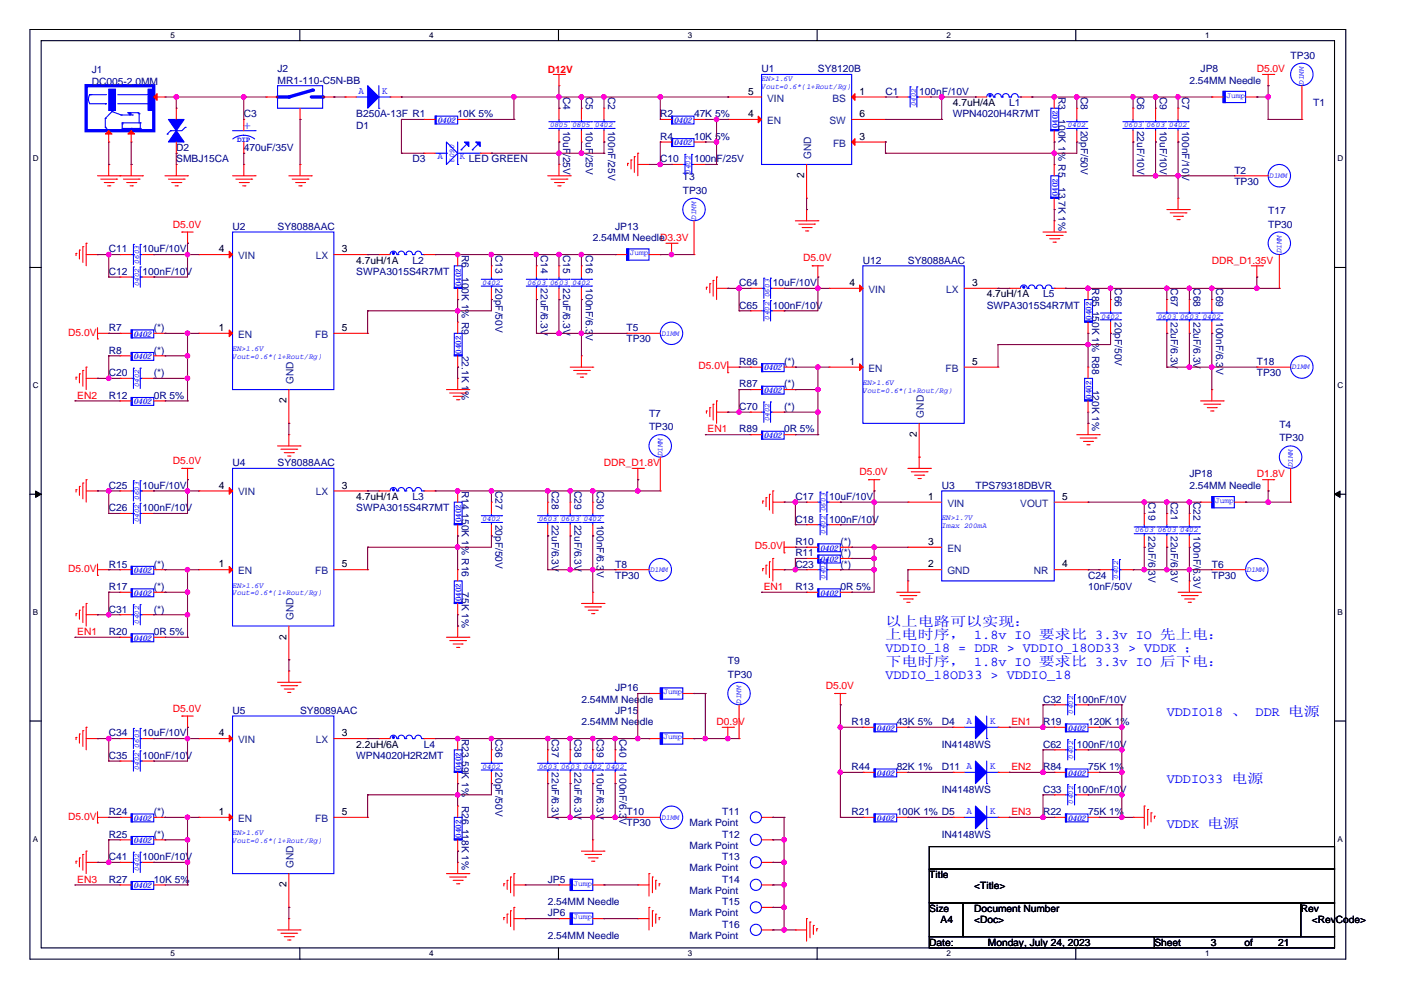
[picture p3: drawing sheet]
<svg xmlns="http://www.w3.org/2000/svg" width="297mm" height="210mm" viewBox="0 0 297 210" stroke-linecap="round" stroke-linejoin="round" font-family="sans-serif">
<defs><g id="words">
<g font-size="2.9" fill="#00f">
<text x="187.7" y="132.6">以上电路可以实现：</text>
<text x="187.7" y="135.5">上电时序， 1.8v IO 要求比 3.3v IO 先上电：</text>
<text x="187.7" y="138.3">VDDIO_18 = DDR &gt; VDDIO_18OD33 &gt; VDDK ；</text>
<text x="187.7" y="141.2">下电时序， 1.8v IO 要求比 3.3v IO 后下电：</text>
<text x="187.7" y="144.1">VDDIO_18OD33 &gt; VDDIO_18</text>
<text x="247.4" y="151.7">VDDIO18 、 DDR 电源</text>
<text x="247.4" y="166.1">VDDIO33 电源</text>
<text x="247.4" y="175.6">VDDK 电源</text>
</g>
<text font-size="2.6" fill="#00f" x="51.7" y="27.4">+</text>
<g font-size="2.2">
<text x="158.6" y="20.1">5</text>
<text x="182.2" y="20.1">1</text>
<text x="158.6" y="24.8">4</text>
<text x="182.2" y="29.6">3</text>
<text x="182.2" y="24.8">6</text>
<text x="170.5" y="37.7" transform="rotate(-90 170.5 37.7)">2</text>
<text x="46.4" y="53.5">4</text>
<text x="72.5" y="53.5">3</text>
<text x="180.1" y="60.6">4</text>
<text x="206.1" y="60.6">3</text>
<text x="46.4" y="70.2">1</text>
<text x="72.5" y="70.2">5</text>
<text x="180.1" y="77.3">1</text>
<text x="206.1" y="77.3">5</text>
<text x="60.7" y="85.5" transform="rotate(-90 60.7 85.5)">2</text>
<text x="194.4" y="92.6" transform="rotate(-90 194.4 92.6)">2</text>
<text x="46.4" y="103.6">4</text>
<text x="72.5" y="103.6">3</text>
<text x="196.8" y="106">1</text>
<text x="225.2" y="106">5</text>
<text x="196.8" y="115.5">3</text>
<text x="46.4" y="120.3">1</text>
<text x="72.5" y="120.3">5</text>
<text x="196.8" y="120.3">2</text>
<text x="225.2" y="120.3">4</text>
<text x="60.7" y="135.6" transform="rotate(-90 60.7 135.6)">2</text>
<text x="46.4" y="156.1">4</text>
<text x="72.5" y="156.1">3</text>
<text x="46.4" y="172.8">1</text>
<text x="72.5" y="172.8">5</text>
<text x="60.7" y="188.1" transform="rotate(-90 60.7 188.1)">2</text>
</g>
<g font-size="2.2" fill="#004080">
<text x="162.7" y="21.5">VIN</text>
<text x="176.5" y="21.5">BS</text>
<text x="162.7" y="26.3">EN</text>
<text x="175.9" y="26.3">SW</text>
<text x="172" y="33.7" transform="rotate(-90 172 33.7)">GND</text>
<text x="176.6" y="31.1">FB</text>
<text x="50.5" y="54.9">VIN</text>
<text x="67" y="54.9">LX</text>
<text x="184.1" y="62.1">VIN</text>
<text x="200.6" y="62.1">LX</text>
<text x="50.5" y="71.6">EN</text>
<text x="66.8" y="71.6">FB</text>
<text x="62.2" y="81.4" transform="rotate(-90 62.2 81.4)">GND</text>
<text x="184.1" y="78.8">EN</text>
<text x="200.5" y="78.8">FB</text>
<text x="195.9" y="88.6" transform="rotate(-90 195.9 88.6)">GND</text>
<text x="50.5" y="105.1">VIN</text>
<text x="67" y="105.1">LX</text>
<text x="200.9" y="107.4">VIN</text>
<text x="216.3" y="107.4">VOUT</text>
<text x="200.9" y="117">EN</text>
<text x="50.5" y="121.8">EN</text>
<text x="66.8" y="121.8">FB</text>
<text x="200.9" y="121.8">GND</text>
<text x="219.2" y="121.8">NR</text>
<text x="62.2" y="131.5" transform="rotate(-90 62.2 131.5)">GND</text>
<text x="50.5" y="157.6">VIN</text>
<text x="67" y="157.6">LX</text>
<text x="50.5" y="174.3">EN</text>
<text x="66.8" y="174.3">FB</text>
<text x="62.2" y="184" transform="rotate(-90 62.2 184)">GND</text>
</g>
<g font-size="2.1" fill="#000080">
<text x="19.5" y="15.6">J1</text>
<text x="19.5" y="17.9">DC005-2.0MM</text>
<text x="58.8" y="15.3">J2</text>
<text x="58.8" y="17.7">MR1-110-C5N-BB</text>
<text x="161.5" y="15.3">U1</text>
<text x="173.4" y="15.3">SY8120B</text>
<text x="252.2" y="17.7">2.54MM Needle</text>
<text x="254.5" y="15.3">JP8</text>
<text x="273.6" y="12.5">TP30</text>
<text x="119.4" y="20.6" transform="rotate(90 119.4 20.6)">C4</text>
<text x="124.2" y="20.6" transform="rotate(90 124.2 20.6)">C5</text>
<text x="128.9" y="20.6" transform="rotate(90 128.9 20.6)">C2</text>
<text x="187.7" y="20.1">C1</text>
<text x="194.9" y="20.1">100nF/10V</text>
<text x="214" y="22.5">L1</text>
<text x="224.4" y="20.6" transform="rotate(90 224.4 20.6)">R3</text>
<text x="229.2" y="20.6" transform="rotate(90 229.2 20.6)">C8</text>
<text x="241.1" y="20.6" transform="rotate(90 241.1 20.6)">C6</text>
<text x="245.9" y="20.6" transform="rotate(90 245.9 20.6)">C9</text>
<text x="250.7" y="20.6" transform="rotate(90 250.7 20.6)">C7</text>
<text x="278.4" y="22.5">T1</text>
<text x="51.7" y="24.9">C3</text>
<text x="75.5" y="27.3">D1</text>
<text x="75.5" y="24.9">B250A-13F R1</text>
<text x="97" y="24.9">10K 5%</text>
<text x="119.4" y="27.7" transform="rotate(90 119.4 27.7)">10uF</text>
<text x="124.2" y="27.7" transform="rotate(90 124.2 27.7)">10uF</text>
<text x="128.9" y="27.7" transform="rotate(90 128.9 27.7)">100nF/25V</text>
<text x="140" y="29.6">R4</text>
<text x="140" y="24.9">R2</text>
<text x="147.1" y="29.6">10K 5%</text>
<text x="147.1" y="24.9">47K 5%</text>
<text x="202" y="24.9">WPN4020H4R7MT</text>
<text x="224.4" y="25.3" transform="rotate(90 224.4 25.3)">100K 1% R5</text>
<text x="229.2" y="27.7" transform="rotate(90 229.2 27.7)">20pF/50V</text>
<text x="241.1" y="27.7" transform="rotate(90 241.1 27.7)">22uF/10V</text>
<text x="245.9" y="27.7" transform="rotate(90 245.9 27.7)">10uF/10V</text>
<text x="250.7" y="27.7" transform="rotate(90 250.7 27.7)">100nF/10V</text>
<text x="37.4" y="32">D2</text>
<text x="37.4" y="34.4">SMBJ15CA</text>
<text x="51.7" y="32">470uF/35V</text>
<text x="87.5" y="34.4">D3</text>
<text x="99.4" y="34.4">LED GREEN</text>
<text x="119.4" y="32.6" transform="rotate(90 119.4 32.6)">/25V</text>
<text x="124.2" y="32.6" transform="rotate(90 124.2 32.6)">/25V</text>
<text x="140" y="34.4">C10</text>
<text x="147.1" y="34.4">100n</text>
<text x="151.9" y="34.4">F/25V</text>
<text x="144.8" y="38.2">T3</text>
<text x="144.8" y="41.1">TP30</text>
<text x="224.4" y="39.7" transform="rotate(90 224.4 39.7)">13.7K 1%</text>
<text x="261.7" y="36.8">T2</text>
<text x="261.7" y="39.2">TP30</text>
<text x="268.9" y="45.4">T17</text>
<text x="23.1" y="53.5">C11</text>
<text x="30.2" y="53.5">10uF/10V</text>
<text x="49.3" y="48.7">U2</text>
<text x="58.8" y="48.7">SY8088AAC</text>
<text x="97.9" y="54" transform="rotate(90 97.9 54)">R6</text>
<text x="105.1" y="54" transform="rotate(90 105.1 54)">C13</text>
<text x="114.6" y="54" transform="rotate(90 114.6 54)">C14</text>
<text x="119.4" y="54" transform="rotate(90 119.4 54)">C15</text>
<text x="124.2" y="54" transform="rotate(90 124.2 54)">C16</text>
<text x="125.7" y="51.1">2.54MM NeedleD3.3V</text>
<text x="130.4" y="48.7">JP13</text>
<text x="268.9" y="48.3">TP30</text>
<text x="23.1" y="58.3">C12</text>
<text x="30.2" y="58.3">100nF/10V</text>
<text x="75.5" y="58.3">SWPA3015S4R7MT</text>
<text x="87.5" y="55.9">L2</text>
<text x="97.9" y="58.7" transform="rotate(90 97.9 58.7)">100K 1% R9</text>
<text x="183" y="55.9">U12</text>
<text x="192.5" y="55.9">SY8088AAC</text>
<text x="105.1" y="61.1" transform="rotate(90 105.1 61.1)">20pF/50V</text>
<text x="114.6" y="61.1" transform="rotate(90 114.6 61.1)">22uF/6.3V</text>
<text x="119.4" y="61.1" transform="rotate(90 119.4 61.1)">22uF/6.3V</text>
<text x="124.2" y="61.1" transform="rotate(90 124.2 61.1)">100nF/6.3</text>
<text x="156.7" y="65.4">C65</text>
<text x="156.7" y="60.7">C64</text>
<text x="163.9" y="65.4">100nF/10V</text>
<text x="163.9" y="60.7">10uF/10V</text>
<text x="209.2" y="65.4">SWPA3015S4R7MT</text>
<text x="221.1" y="63.1">L5</text>
<text x="231.6" y="61.1" transform="rotate(90 231.6 61.1)">R85</text>
<text x="231.6" y="65.9" transform="rotate(90 231.6 65.9)">150K 1% R88</text>
<text x="236.3" y="61.1" transform="rotate(90 236.3 61.1)">C66</text>
<text x="248.3" y="61.1" transform="rotate(90 248.3 61.1)">C67</text>
<text x="253" y="61.1" transform="rotate(90 253 61.1)">C68</text>
<text x="257.8" y="61.1" transform="rotate(90 257.8 61.1)">C69</text>
<text x="23.1" y="70.2">R7</text>
<text x="32.6" y="70.2">(*)</text>
<text x="124.2" y="70.9" transform="rotate(90 124.2 70.9)">V</text>
<text x="132.8" y="70.2">T5</text>
<text x="236.3" y="68.3" transform="rotate(90 236.3 68.3)">20pF/50V</text>
<text x="248.3" y="68.3" transform="rotate(90 248.3 68.3)">22uF/6.3V</text>
<text x="253" y="68.3" transform="rotate(90 253 68.3)">22uF/6.3V</text>
<text x="257.8" y="68.3" transform="rotate(90 257.8 68.3)">100nF/6.3</text>
<text x="23.1" y="75">R8</text>
<text x="32.6" y="75">(*)</text>
<text x="97.9" y="75.4" transform="rotate(90 97.9 75.4)">22.1K 1</text>
<text x="132.8" y="72.6">TP30</text>
<text x="156.7" y="77.4">R86</text>
<text x="166.2" y="77.4">(*)</text>
<text x="266.5" y="77.4">T18</text>
<text x="23.1" y="79.8">C20</text>
<text x="32.6" y="79.8">(*)</text>
<text x="97.9" y="82.9" transform="rotate(90 97.9 82.9)">%</text>
<text x="156.7" y="82.1">R87</text>
<text x="166.2" y="82.1">(*)</text>
<text x="231.6" y="82.6" transform="rotate(90 231.6 82.6)">120K 1%</text>
<text x="257.8" y="78" transform="rotate(90 257.8 78)">V</text>
<text x="266.5" y="79.8">TP30</text>
<text x="23.1" y="84.5">R12</text>
<text x="32.6" y="84.5">0R 5%</text>
<text x="137.6" y="88.4">T7</text>
<text x="156.7" y="86.9">C70</text>
<text x="166.2" y="86.9">(*)</text>
<text x="137.6" y="91.2">TP30</text>
<text x="156.7" y="91.7">R89</text>
<text x="166.2" y="91.7">0R 5%</text>
<text x="271.3" y="90.7">T4</text>
<text x="271.3" y="93.6">TP30</text>
<text x="49.3" y="98.8">U4</text>
<text x="58.8" y="98.8">SY8088AAC</text>
<text x="252.2" y="101.2">JP18</text>
<text x="23.1" y="103.6">C25</text>
<text x="30.2" y="103.6">10uF/10V</text>
<text x="87.5" y="106">L3</text>
<text x="97.9" y="104.1" transform="rotate(90 97.9 104.1)">R14</text>
<text x="105.1" y="104.1" transform="rotate(90 105.1 104.1)">C27</text>
<text x="117" y="104.1" transform="rotate(90 117 104.1)">C28</text>
<text x="121.8" y="104.1" transform="rotate(90 121.8 104.1)">C29</text>
<text x="126.6" y="104.1" transform="rotate(90 126.6 104.1)">C30</text>
<text x="168.6" y="106">C17</text>
<text x="175.8" y="106">10uF/10V</text>
<text x="199.7" y="103.6">U3</text>
<text x="206.8" y="103.6">TPS79318DBVR</text>
<text x="243.5" y="106.5" transform="rotate(90 243.5 106.5)">C19</text>
<text x="248.3" y="106.5" transform="rotate(90 248.3 106.5)">C21</text>
<text x="252.2" y="103.6">2.54MM Needle</text>
<text x="253" y="106.5" transform="rotate(90 253 106.5)">C22</text>
<text x="23.1" y="108.4">C26</text>
<text x="30.2" y="108.4">100nF/10V</text>
<text x="75.5" y="108.4">SWPA3015S4R7MT</text>
<text x="97.9" y="108.9" transform="rotate(90 97.9 108.9)">150K 1% R16</text>
<text x="105.1" y="111.2" transform="rotate(90 105.1 111.2)">20pF/50V</text>
<text x="117" y="111.2" transform="rotate(90 117 111.2)">22uF/6.3V</text>
<text x="121.8" y="111.2" transform="rotate(90 121.8 111.2)">22uF/6.3V</text>
<text x="126.6" y="111.2" transform="rotate(90 126.6 111.2)">100nF/6.3</text>
<text x="168.6" y="110.8">C18</text>
<text x="175.8" y="110.8">100nF/10V</text>
<text x="243.5" y="113.6" transform="rotate(90 243.5 113.6)">22uF/6.</text>
<text x="248.3" y="113.6" transform="rotate(90 248.3 113.6)">22uF/6.</text>
<text x="253" y="113.6" transform="rotate(90 253 113.6)">100nF/6.3V</text>
<text x="168.6" y="118">R11</text>
<text x="168.6" y="115.6">R10</text>
<text x="178.2" y="118">(*)</text>
<text x="178.2" y="115.6">(*)</text>
<text x="23.1" y="125.1">R17</text>
<text x="23.1" y="120.3">R15</text>
<text x="32.6" y="125.1">(*)</text>
<text x="32.6" y="120.3">(*)</text>
<text x="97.9" y="125.6" transform="rotate(90 97.9 125.6)">75K 1%</text>
<text x="126.6" y="121" transform="rotate(90 126.6 121)">V</text>
<text x="130.4" y="120.3">T8</text>
<text x="130.4" y="122.7">TP30</text>
<text x="168.6" y="125.1">R13</text>
<text x="168.6" y="120.3">C23</text>
<text x="178.2" y="125.1">0R 5%</text>
<text x="178.2" y="120.3">(*)</text>
<text x="230.7" y="122.7">C24</text>
<text x="230.7" y="125.1">10nF/50V</text>
<text x="243.5" y="120.9" transform="rotate(90 243.5 120.9)">3V</text>
<text x="248.3" y="120.9" transform="rotate(90 248.3 120.9)">3V</text>
<text x="256.9" y="120.3">T6</text>
<text x="256.9" y="122.7">TP30</text>
<text x="23.1" y="129.9">C31</text>
<text x="32.6" y="129.9">(*)</text>
<text x="23.1" y="134.7">R20</text>
<text x="32.6" y="134.7">0R 5%</text>
<text x="154.3" y="140.8">T9</text>
<text x="154.3" y="143.7">TP30</text>
<text x="123.3" y="149">2.54MM Needle</text>
<text x="130.4" y="146.6">JP16</text>
<text x="221.1" y="149">C32</text>
<text x="228.3" y="149">100nF/10V</text>
<text x="49.3" y="151.4">U5</text>
<text x="63.6" y="151.4">SY8089AAC</text>
<text x="123.3" y="153.7">2.54MM Needle</text>
<text x="130.4" y="151.4">JP15</text>
<text x="180.6" y="153.7">R18</text>
<text x="190.1" y="153.7">43K 5%</text>
<text x="199.7" y="153.7">D4</text>
<text x="221.1" y="153.7">R19</text>
<text x="230.7" y="153.7">120K 1%</text>
<text x="23.1" y="156.1">C34</text>
<text x="23.1" y="160.9">C35</text>
<text x="30.2" y="156.1">10uF/10V</text>
<text x="30.2" y="160.9">100nF/10V</text>
<text x="75.5" y="160.9">WPN4020H2R2MT</text>
<text x="89.9" y="158.5">L4</text>
<text x="97.9" y="156.6" transform="rotate(90 97.9 156.6)">R23</text>
<text x="97.9" y="161.4" transform="rotate(90 97.9 161.4)">59K 1%</text>
<text x="105.1" y="156.6" transform="rotate(90 105.1 156.6)">C36</text>
<text x="117" y="156.6" transform="rotate(90 117 156.6)">C37</text>
<text x="121.8" y="156.6" transform="rotate(90 121.8 156.6)">C38</text>
<text x="126.6" y="156.6" transform="rotate(90 126.6 156.6)">C39</text>
<text x="131.3" y="156.6" transform="rotate(90 131.3 156.6)">C40</text>
<text x="199.7" y="158.5">IN4148WS</text>
<text x="221.1" y="158.5">C62</text>
<text x="228.3" y="158.5">100nF/10V</text>
<text x="105.1" y="163.8" transform="rotate(90 105.1 163.8)">20pF/50V</text>
<text x="117" y="163.8" transform="rotate(90 117 163.8)">22uF/6.3V</text>
<text x="121.8" y="163.8" transform="rotate(90 121.8 163.8)">22uF/6.3V</text>
<text x="126.6" y="163.8" transform="rotate(90 126.6 163.8)">10uF/6.3V</text>
<text x="131.3" y="163.8" transform="rotate(90 131.3 163.8)">100nF/6.3</text>
<text x="180.6" y="163.3">R44</text>
<text x="190.1" y="163.3">82K 1%</text>
<text x="199.7" y="163.3">D11 A</text>
<text x="221.1" y="163.3">R84</text>
<text x="230.7" y="163.3">75K 1%</text>
<text x="23.1" y="172.8">R24</text>
<text x="32.6" y="172.8">(*)</text>
<text x="97.9" y="170.9" transform="rotate(90 97.9 170.9)">R26</text>
<text x="131.3" y="173.5" transform="rotate(90 131.3 173.5)">V</text>
<text x="132.8" y="172.8">T10</text>
<text x="153.1" y="172.8">T11</text>
<text x="180.6" y="172.8">R21</text>
<text x="190.1" y="172.8">100K 1% D5</text>
<text x="199.7" y="168.1">IN4148WS</text>
<text x="221.1" y="172.8">R22</text>
<text x="221.1" y="168.1">C33</text>
<text x="228.3" y="168.1">100nF/10V</text>
<text x="230.7" y="172.8">75K 1%</text>
<text x="23.1" y="177.6">R25</text>
<text x="32.6" y="177.6">(*)</text>
<text x="97.9" y="175.7" transform="rotate(90 97.9 175.7)">118K 1%</text>
<text x="132.8" y="175.2">TP30</text>
<text x="146.2" y="175.2">Mark Point</text>
<text x="146.2" y="180">Mark Point</text>
<text x="153.1" y="177.6">T12</text>
<text x="199.7" y="177.6">IN4148WS</text>
<text x="23.1" y="182.4">C41</text>
<text x="30.2" y="182.4">100nF/10V</text>
<text x="146.2" y="184.8">Mark Point</text>
<text x="153.1" y="182.4">T13</text>
<text x="23.1" y="187.1">R27</text>
<text x="32.6" y="187.1">10K 5%</text>
<text x="116.1" y="187.1">JP5</text>
<text x="116.1" y="191.9">2.54MM Needle</text>
<text x="146.2" y="189.5">Mark Point</text>
<text x="153.1" y="191.9">T15</text>
<text x="153.1" y="187.1">T14</text>
<text x="116.1" y="194.3">JP6</text>
<text x="146.2" y="194.3">Mark Point</text>
<text x="153.1" y="196.7">T16</text>
<text x="116.1" y="199.1">2.54MM Needle</text>
<text x="146.2" y="199.1">Mark Point</text>
</g>
<g font-size="2.1" fill="#f00">
<text x="116.1" y="15.4">D12V</text>
<text x="266.5" y="15.3">D5.0V</text>
<text x="36.7" y="48.3">D5.0V</text>
<text x="170.3" y="55.4">D5.0V</text>
<text x="256.9" y="55.9">DDR_D1.35V</text>
<text x="14.5" y="71.2">D5.0V</text>
<text x="148.1" y="78.3">D5.0V</text>
<text x="16.4" y="84.5">EN2</text>
<text x="150" y="91.7">EN1</text>
<text x="36.7" y="98.4">D5.0V</text>
<text x="128.1" y="98.8">DDR_D1.8V</text>
<text x="182.2" y="100.8">D5.0V</text>
<text x="266.5" y="101.2">D1.8V</text>
<text x="160" y="116.5">D5.0V</text>
<text x="14.5" y="121.3">D5.0V</text>
<text x="161.9" y="125.1">EN1</text>
<text x="16.4" y="134.6">EN1</text>
<text x="175.1" y="146.1">D5.0V</text>
<text x="36.7" y="150.9">D5.0V</text>
<text x="151.9" y="153.7">D0.9V</text>
<text x="214.5" y="153.7">EN1</text>
<text x="214.5" y="163.3">EN2</text>
<text x="14.5" y="173.8">D5.0V</text>
<text x="214.5" y="172.8">EN3</text>
<text x="16.4" y="187.1">EN3</text>
</g>
<g font-size="2.1" fill="#00f">
<text x="76" y="19.9">A</text>
<text x="81.1" y="19.9">K</text>
<text x="92.7" y="33.7">A</text>
<text x="97.5" y="33.7">K</text>
<text x="204.9" y="153.5">A</text>
<text x="209.9" y="153.5">K</text>
<text x="209.9" y="163.1">K</text>
<text x="204.9" y="172.6">A</text>
<text x="209.9" y="172.6">K</text>
</g>
<g font-size="2.1">
<text x="202" y="22.5">4.7uH/4A</text>
<text x="75.5" y="55.9">4.7uH/1A</text>
<text x="209.2" y="63.1">4.7uH/1A</text>
<text x="75.5" y="106">4.7uH/1A</text>
<text x="75.5" y="158.5">2.2uH/6A</text>
<text x="197" y="186.2">Title</text>
<text x="206.6" y="188.6">&lt;Title&gt;</text>
<text x="197" y="193.4">Size</text>
<text x="199.4" y="195.7">A4</text>
<text x="206.6" y="193.4">Document Number</text>
<text x="206.6" y="195.7">&lt;Doc&gt;</text>
<text x="275.8" y="193.4">Rev</text>
<text x="278.2" y="195.7">&lt;Rev</text>
<text x="283.2" y="195.7">Code&gt;</text>
<text x="197" y="200.5">Date:</text>
<text x="209.4" y="200.5">Monday, July 24, 2023</text>
<text x="244.8" y="200.5">Sheet</text>
<text x="256.7" y="200.5">3</text>
<text x="263.9" y="200.5">of</text>
<text x="271" y="200.5">21</text>
</g>
<g font-size="1.7">
<text x="36.1" y="8">5</text>
<text x="91" y="8">4</text>
<text x="145.8" y="8">3</text>
<text x="200.7" y="8">2</text>
<text x="255.5" y="8">1</text>
<text x="6.9" y="34.2">D</text>
<text x="283.5" y="34.2">D</text>
<text x="6.9" y="82.3">C</text>
<text x="283.5" y="82.3">C</text>
<text x="6.9" y="130.4">B</text>
<text x="283.5" y="130.4">B</text>
<text x="6.9" y="178.5">A</text>
<text x="283.5" y="178.5">A</text>
<text x="36.1" y="202.8">5</text>
<text x="91" y="202.8">4</text>
<text x="145.8" y="202.8">3</text>
<text x="200.7" y="202.8">2</text>
<text x="255.5" y="202.8">1</text>
</g>
<g font-size="1.7" fill="#00f">
<text x="161.5" y="17.2">EN&gt;1.6V</text>
<text x="276.5" y="17.9" transform="rotate(-90 276.5 17.9)">D1MM</text>
<text x="161.5" y="18.9">Vout=0.6*(1+Rout/Rg)</text>
<text x="194.2" y="22.5" transform="rotate(-90 194.2 22.5)">0402</text>
<text x="260" y="20.7">Jump</text>
<text x="92.7" y="26.1">0402</text>
<text x="116.6" y="27">0805</text>
<text x="121.4" y="27">0805</text>
<text x="126.2" y="27">0402</text>
<text x="142.9" y="26.1">0402</text>
<text x="224.3" y="27.2" transform="rotate(-90 224.3 27.2)">0402</text>
<text x="226.4" y="27">0402</text>
<text x="238.3" y="27">0603</text>
<text x="243.1" y="27">0603</text>
<text x="247.9" y="27">0402</text>
<text x="50.3" y="30.1">DIP</text>
<text x="95.4" y="30.6" transform="rotate(90 95.4 30.6)">0603</text>
<text x="142.9" y="30.8">0402</text>
<text x="146.4" y="36.8" transform="rotate(-90 146.4 36.8)">0402</text>
<text x="224.3" y="41.6" transform="rotate(-90 224.3 41.6)">0402</text>
<text x="269.1" y="37.7">D1MM</text>
<text x="147.6" y="46.6" transform="rotate(-90 147.6 46.6)">D1MM</text>
<text x="271.7" y="53.7" transform="rotate(-90 271.7 53.7)">D1MM</text>
<text x="29.5" y="55.9" transform="rotate(-90 29.5 55.9)">0603</text>
<text x="133.5" y="54.1">Jump</text>
<text x="29.5" y="60.7" transform="rotate(-90 29.5 60.7)">0402</text>
<text x="97.8" y="60.7" transform="rotate(-90 97.8 60.7)">0402</text>
<text x="102.3" y="60.4">0402</text>
<text x="111.8" y="60.4">0603</text>
<text x="116.6" y="60.4">0603</text>
<text x="121.4" y="60.4">0402</text>
<text x="163.1" y="63" transform="rotate(-90 163.1 63)">0603</text>
<text x="28.3" y="71.4">0402</text>
<text x="140.2" y="71.1">D1MM</text>
<text x="163.1" y="67.8" transform="rotate(-90 163.1 67.8)">0402</text>
<text x="231.4" y="67.8" transform="rotate(-90 231.4 67.8)">0402</text>
<text x="233.5" y="67.6">0402</text>
<text x="245.5" y="67.6">0603</text>
<text x="250.2" y="67.6">0603</text>
<text x="255" y="67.6">0402</text>
<text x="28.3" y="76.2">0402</text>
<text x="49.3" y="74.5">EN&gt;1.6V</text>
<text x="49.3" y="76.1">Vout=0.6*(1+Rout/Rg)</text>
<text x="97.8" y="75" transform="rotate(-90 97.8 75)">0402</text>
<text x="29.5" y="82.1" transform="rotate(-90 29.5 82.1)">0402</text>
<text x="161.9" y="78.5">0402</text>
<text x="161.9" y="83.3">0402</text>
<text x="183" y="81.6">EN&gt;1.6V</text>
<text x="183" y="83.3">Vout=0.6*(1+Rout/Rg)</text>
<text x="273.9" y="78.3">D1MM</text>
<text x="28.3" y="85.7">0402</text>
<text x="163.1" y="89.3" transform="rotate(-90 163.1 89.3)">0402</text>
<text x="231.4" y="84.5" transform="rotate(-90 231.4 84.5)">0402</text>
<text x="161.9" y="92.9">0402</text>
<text x="140.4" y="96.7" transform="rotate(-90 140.4 96.7)">D1MM</text>
<text x="274.1" y="99.1" transform="rotate(-90 274.1 99.1)">D1MM</text>
<text x="29.5" y="106" transform="rotate(-90 29.5 106)">0603</text>
<text x="257.7" y="106.6">Jump</text>
<text x="29.5" y="110.8" transform="rotate(-90 29.5 110.8)">0402</text>
<text x="97.8" y="110.8" transform="rotate(-90 97.8 110.8)">0402</text>
<text x="102.3" y="110.5">0402</text>
<text x="114.2" y="110.5">0603</text>
<text x="119" y="110.5">0603</text>
<text x="123.8" y="110.5">0402</text>
<text x="175" y="113.2" transform="rotate(-90 175 113.2)">0402</text>
<text x="175" y="108.4" transform="rotate(-90 175 108.4)">0603</text>
<text x="199.7" y="110.3">EN&gt;1.7V</text>
<text x="199.7" y="111.9">Imax 200mA</text>
<text x="240.7" y="112.9">0603</text>
<text x="245.5" y="112.9">0603</text>
<text x="250.2" y="112.9">0402</text>
<text x="173.9" y="119.1">0402</text>
<text x="173.9" y="116.7">0402</text>
<text x="28.3" y="121.5">0402</text>
<text x="49.3" y="124.6">EN&gt;1.6V</text>
<text x="137.8" y="121.2">D1MM</text>
<text x="175" y="122.7" transform="rotate(-90 175 122.7)">0402</text>
<text x="237.1" y="122.7" transform="rotate(-90 237.1 122.7)">0402</text>
<text x="264.3" y="121.2">D1MM</text>
<text x="28.3" y="126.3">0402</text>
<text x="49.3" y="126.2">Vout=0.6*(1+Rout/Rg)</text>
<text x="97.8" y="127.5" transform="rotate(-90 97.8 127.5)">0402</text>
<text x="173.9" y="126.3">0402</text>
<text x="28.3" y="135.8">0402</text>
<text x="29.5" y="132.3" transform="rotate(-90 29.5 132.3)">0402</text>
<text x="140.7" y="147.2">Jump</text>
<text x="157.1" y="149.2" transform="rotate(-90 157.1 149.2)">D1MM</text>
<text x="185.8" y="154.9">0402</text>
<text x="226.4" y="154.9">0402</text>
<text x="227.6" y="151.3" transform="rotate(-90 227.6 151.3)">0402</text>
<text x="29.5" y="158.5" transform="rotate(-90 29.5 158.5)">0603</text>
<text x="140.7" y="156.7">Jump</text>
<text x="227.6" y="160.9" transform="rotate(-90 227.6 160.9)">0402</text>
<text x="29.5" y="163.3" transform="rotate(-90 29.5 163.3)">0402</text>
<text x="97.8" y="163.3" transform="rotate(-90 97.8 163.3)">0402</text>
<text x="102.3" y="163">0402</text>
<text x="114.2" y="163">0603</text>
<text x="119" y="163">0603</text>
<text x="123.8" y="163">0402</text>
<text x="128.5" y="163">0402</text>
<text x="185.8" y="164.5">0402</text>
<text x="226.4" y="164.5">0402</text>
<text x="140.2" y="173.8">D1MM</text>
<text x="227.6" y="170.4" transform="rotate(-90 227.6 170.4)">0402</text>
<text x="28.3" y="178.8">0402</text>
<text x="28.3" y="174">0402</text>
<text x="49.3" y="177.1">EN&gt;1.6V</text>
<text x="49.3" y="178.8">Vout=0.6*(1+Rout/Rg)</text>
<text x="97.8" y="177.6" transform="rotate(-90 97.8 177.6)">0402</text>
<text x="185.8" y="174">0402</text>
<text x="226.4" y="174">0402</text>
<text x="29.5" y="184.7" transform="rotate(-90 29.5 184.7)">0402</text>
<text x="28.3" y="188.3">0402</text>
<text x="121.6" y="187.7">Jump</text>
<text x="121.6" y="194.9">Jump</text>
</g>
</g></defs>
<path d="M6.3 6.2h279v197.2h-279zM8.7 8.6h274.2v192.4h-274.2z" fill="none" stroke="#000" stroke-width=".23"/>
<g fill="#fff">
<path d="M36.1 6.5h1v1.9h-1z"/>
<path d="M36.1 201.2h1v1.9h-1z"/>
</g>
<path d="M63.6 6.2v2.4M63.6 201v2.4" fill="none" stroke="#000" stroke-width=".23"/>
<g fill="#fff">
<path d="M91 6.5h.9v1.9h-.9z"/>
<path d="M91 201.2h.9v1.9h-.9z"/>
</g>
<path d="M118.4 6.2v2.4M118.4 201v2.4" fill="none" stroke="#000" stroke-width=".23"/>
<g fill="#fff">
<path d="M145.8 6.5h1v1.9h-1z"/>
<path d="M145.8 201.2h1v1.9h-1z"/>
</g>
<path d="M173.2 6.2v2.4M173.2 201v2.4" fill="none" stroke="#000" stroke-width=".23"/>
<g fill="#fff">
<path d="M200.7 6.5h.9v1.9h-.9z"/>
<path d="M200.7 201.2h.9v1.9h-.9z"/>
</g>
<path d="M228.1 6.2v2.4M228.1 201v2.4" fill="none" stroke="#000" stroke-width=".23"/>
<g fill="#fff">
<path d="M255.5 6.5h1v1.9h-1z"/>
<path d="M255.5 201.2h1v1.9h-1z"/>
<path d="M6.9 32.7h1.3v1.9h-1.3z"/>
<path d="M283.5 32.7h1.3v1.9h-1.3z"/>
<path d="M6.9 80.8h1.3v1.9h-1.3z"/>
<path d="M283.5 80.8h1.3v1.9h-1.3z"/>
</g>
<path d="M6.3 56.7h2.4M282.9 56.7h2.4" fill="none" stroke="#000" stroke-width=".23"/>
<g fill="#fff">
<path d="M6.9 128.8h1.2v1.9h-1.2z"/>
<path d="M283.5 128.8h1.2v1.9h-1.2z"/>
</g>
<path d="M6.3 104.8h2.4M282.9 104.8h2.4" fill="none" stroke="#000" stroke-width=".23"/>
<g fill="#000" stroke="#000" stroke-width=".21">
<path d="M7.5 104.1l1.2 .7-1.2 .7z" fill-rule="evenodd"/>
<path d="M282.9 104.8l1.2-.7v1.4z" fill-rule="evenodd"/>
</g>
<g fill="#fff">
<path d="M6.9 176.9h1.2v1.9h-1.2z"/>
<path d="M283.5 176.9h1.2v1.9h-1.2z"/>
</g>
<path d="M6.3 152.9h2.4M282.9 152.9h2.4M197 179.5h85.9v4.8h-85.9zM197 184.3h85.9v7.1h-85.9zM197 191.4h7.2v7.2h-7.2zM197 198.6h47.8v2.4h-47.8zM204.2 191.4h71.6v7.2h-71.6zM244.8 198.6h38.1v2.4h-38.1zM275.8 191.4h7.1v7.2h-7.1z" fill="none" stroke="#000" stroke-width=".23"/>
<g fill="none" stroke="#f00" stroke-width=".23">
<path d="M117.3 15.8h2.4M118.5 18.2h.1M118.5 15.8v2.4M119.7 15.8h.1M267.7 15.8h2.4M268.9 18.2h.1M268.9 15.8v2.4M270.1 15.8h.1M276 18.2v7.1M20.7 37.3h9.5M21.4 38h3.3M22.1 38.7h1.9"/>
<path d="M22.8 39.4h.5M23.1 34.9h.1M23.1 30.1h.1M23.1 27.7v2.4M23.1 34.9v2.4M23.3 39.4h.1M24 38.7h.1M24.7 38h.1M25.4 37.3h.1M26.2 38h3.3M26.9 38.7h1.9M27.6 39.4h.5"/>
<path d="M27.8 34.9h.1M27.8 30.1h.1M27.8 27.7v2.4M27.8 34.9v2.4M28.1 39.4h.1M28.8 38.7h.1M29.5 38h.1M30.2 37.3h.1M32.6 20.6h2.4M35 20.6h.1M35 37.3h4.8M35.7 38h3.3"/>
<path d="M36.4 38.7h1.9M37.1 39.4h.5M37.4 34.9h.1M37.4 22.9h.1M37.4 32.5h.1M37.4 22.9v2.4M37.4 30.1v2.4M37.4 34.9v2.4M37.6 39.4h.1M38.3 38.7h.1M39 38h.1M39.8 37.3h.1"/>
<path d="M49.3 37.3h4.8M50 38h3.4M50.7 38.7h2M51.5 39.4h.4M51.7 34.9h.1M51.7 25.3h.1M51.7 32.5h.1M51.7 25.3v2.4M51.7 30.1v2.4M51.7 34.9v2.4M51.9 39.4h.1M52.7 38.7h.1"/>
<path d="M53.4 38h.1M54.1 37.3h.1M61.2 37.3h4.8M61.9 38h3.4M62.7 38.7h1.9M63.4 39.4h.5M63.6 34.9h.1M63.6 34.9v2.4M63.9 39.4h.1M64.6 38.7h.1M65.3 38h.1M66 37.3h.1"/>
<path d="M73.2 20.6h.1M73.2 20.6h2.3M82.7 20.6h2.4M85.1 20.6h.1M89.9 25.3h.1M89.9 32.5h.1M89.9 25.3h2.4M89.9 32.5h2.4M97 25.3h2.4M99.4 25.3h.1M101.8 32.5h2.4M104.2 32.5h.1"/>
<path d="M116.1 37.3h4.8M116.8 38h3.4M117.6 38.7h1.9M118.3 39.4h.4M118.5 34.9h.1M118.5 34.9v2.4M118.7 39.4h.1M119.5 38.7h.1M120.2 38h.1M120.9 37.3h.1M123.3 22.9h.1M123.3 30.1h.1"/>
<path d="M123.3 22.9v2.4M123.3 27.7v2.4M128.1 22.9h.1M128.1 30.1h.1M128.1 22.9v2.4M128.1 27.7v2.4M133.1 34.6h.1M133.1 34.6v.5M133.8 33.9h.1M133.8 33.9v1.9M134.5 33.2h.1M134.5 33.2v3.3"/>
<path d="M135.2 32.5h.1M135.2 34.9h2.4M135.2 32.5v4.8M137.6 34.9h.1M140 30.1h.1M140 25.3h.1M140 25.3h2.4M140 30.1h2.4M142.4 34.9h.1M142.4 34.9h2.4M147.1 34.9h2.4M147.1 25.3h2.4"/>
<path d="M147.1 30.1h2.4M149.5 34.9h.1M149.5 30.1h.1M149.5 25.3h.1M154.3 25.3h.1M154.3 20.6h.1M154.3 25.3h7.2M154.3 20.6h7.2M171 34.9v7.1M180.6 25.3h7.1M180.6 20.6h7.1M180.6 30.1h7.1"/>
<path d="M187.7 20.6h.1M187.7 30.1h.1M187.7 25.3h.1M190.1 20.6h.1M190.1 20.6h2.4M194.9 20.6h2.4M197.3 20.6h.1M206.8 20.6h.1M206.8 20.6h2.4M216.4 20.6h2.3M218.7 20.6h.1M223.5 30.1h.1"/>
<path d="M223.5 20.6h.1M223.5 20.6v2.3M223.5 27.7v2.4M228.3 22.9h.1M228.3 30.1h.1M228.3 22.9v2.4M228.3 27.7v2.4M240.2 22.9h.1M240.2 30.1h.1M240.2 22.9v2.4M240.2 27.7v2.4M245 22.9h.1"/>
<path d="M245 30.1h.1M245 22.9v2.4M245 27.7v2.4M249.8 22.9h.1M249.8 30.1h.1M249.8 22.9v2.4M249.8 27.7v2.4M256.9 20.6h.1M256.9 20.6h2.4M261.7 37.3h.1M261.7 37.3h7.2M264.1 20.6h2.4"/>
<path d="M266.5 20.6h.1M276 25.3h.1M16.1 53.7h.1M16.1 53.7v.5M16.8 53h.1M16.8 53v1.9M17.6 52.3h.1M17.6 52.3v3.3M18.3 51.6h.1M18.3 54h2.4M18.3 51.6v4.8M20.7 54h.1"/>
<path d="M25.4 54h.1M25.4 58.7h.1M25.4 54h2.4M25.4 58.7h2.4M30.2 54h2.4M30.2 58.7h2.4M32.6 54h.1M32.6 58.7h.1M38.6 49.2h.1M38.6 49.2h2.4M39.8 51.6h.1M39.8 49.2v2.4"/>
<path d="M80.3 54h.1M80.3 54h2.4M89.9 54h2.4M92.3 54h.1M97 54h.1M97 54v2.4M104.2 56.4h.1M104.2 56.4v2.3M113.7 56.4h.1M113.7 56.4v2.3M118.5 56.4h.1M118.5 56.4v2.3"/>
<path d="M123.3 56.4h.1M123.3 56.4v2.3M130.4 54h.1M130.4 54h2.4M137.6 54h2.4M140 54h.1M141.2 51.6h2.4M142.4 54h.1M142.4 51.6v2.4M143.6 51.6h.1M147.1 54h.1M147.1 46.8v7.2"/>
<path d="M151.2 59.5h.1M151.2 59.5v3.3M151.9 58.7h.1M151.9 58.7v4.8M168.6 46.8h4.8M169.4 47.5h3.3M170.1 48.2h1.9M170.8 49h.5M171 44.4h.1M171 42h.1M171 44.4v2.4M171.3 49h.1"/>
<path d="M172 48.2h.1M172.2 56.4h.1M172.2 56.4h2.4M172.7 47.5h.1M173.4 46.8h.1M173.4 58.7h.1M173.4 56.4v2.3M221.1 49.2h4.8M221.8 49.9h3.4M222.6 50.6h1.9M223.3 51.3h.5M223.5 46.8h.1"/>
<path d="M223.5 46.8v2.4M223.8 51.3h.1M224.5 50.6h.1M225.2 49.9h.1M225.9 49.2h.1M247.4 44.4h4.8M248.1 45.1h3.3M248.8 45.9h1.9M249.5 46.6h.5M249.8 42h.1M249.8 42v2.4M250 46.6h.1"/>
<path d="M250.7 45.9h.1M251.4 45.1h.1M252.2 44.4h.1M265.3 56.4h2.4M266.5 58.7h.1M266.5 56.4v2.3M267.7 56.4h.1M271.3 54v7.1M16.1 80h.1M16.1 80v.5M16.8 79.3h.1M16.8 79.3v1.9"/>
<path d="M17.6 78.5h.1M17.6 78.5v3.4M18.3 77.8h.1M18.3 77.8v4.8M20.7 71.9h.1M20.7 70.7h2.4M20.7 69.5v2.4M23.1 70.7h.1M25.4 75.4h.1M25.4 70.7h.1M25.4 70.7h2.4M25.4 75.4h2.4"/>
<path d="M32.6 70.7h2.4M32.6 75.4h2.4M35 75.4h.1M35 70.7h.1M97 77.8h.1M97 68.3h.1M97 63.5h.1M97 61.1v2.4M97 68.3v2.4M97 75.4v2.4M104.2 63.5h.1M104.2 61.1v2.4"/>
<path d="M113.7 63.5h.1M113.7 61.1v2.4M118.5 63.5h.1M118.5 61.1v2.4M120.9 77.8h4.8M121.6 78.5h3.4M122.3 79.3h1.9M123 80h.5M123.3 75.4h.1M123.3 63.5h.1M123.3 61.1v2.4M123.3 75.4v2.4"/>
<path d="M123.5 80h.1M124.2 79.3h.1M125 78.5h.1M125.7 77.8h.1M132.8 70.7h.1M132.8 70.7h7.2M149.8 60.9h.1M149.8 60.9v.5M150.5 60.2h.1M150.5 60.2v1.9M151.9 61.1h2.4M154.3 61.1h.1"/>
<path d="M154.3 79h.1M154.3 77.8h2.4M154.3 76.6v2.4M156.7 77.8h.1M159.1 65.9h.1M159.1 77.8h.1M159.1 77.8h2.4M159.1 65.9h2.4M163.9 65.9h2.3M166.2 65.9h.1M166.2 77.8h2.4M168.6 77.8h.1"/>
<path d="M230.7 77.8h.1M230.7 77.8v2.4M235.5 63.5h.1M235.5 70.7h.1M235.5 63.5v2.4M235.5 68.3v2.4M252.2 63.5h.1M252.2 70.7h.1M252.2 63.5v2.4M252.2 68.3v2.4M266.5 77.8h.1M266.5 77.8h7.1"/>
<path d="M271.3 61.1h.1M18.3 80.2h2.4M20.7 80.2h.1M25.4 80.2h.1M25.4 85h.1M25.4 80.2h2.4M25.4 85h2.4M30.2 80.2h2.4M32.6 80.2h.1M32.6 85h2.4M35 85h.1M38.6 99.3h.1"/>
<path d="M38.6 99.3h2.4M39.8 99.3v2.4M58.8 94.5h4.8M59.6 95.2h3.3M60.3 96h1.9M61 96.7h.5M61.2 92.2h.1M61.2 92.2v2.3M61.5 96.7h.1M62.2 96h.1M62.9 95.2h.1M63.6 94.5h.1"/>
<path d="M94.7 82.6h4.7M95.4 83.3h3.3M96.1 84h1.9M96.8 84.8h.5M97 80.2h.1M97 80.2v2.4M97.3 84.8h.1M98 84h.1M98.7 83.3h.1M99.4 82.6h.1M134 99.3h2.4M135.2 99.3v2.4"/>
<path d="M136.4 99.3h.1M140 96.9v7.2M149.8 87.1h.1M149.8 87.1v.5M150.5 86.4h.1M150.5 86.4v1.9M151.2 85.7h.1M151.2 85.7v3.4M151.9 85h.1M151.9 85v4.8M151.9 87.4h2.4M154.3 87.4h.1"/>
<path d="M159.1 87.4h.1M159.1 87.4h2.4M163.9 87.4h2.3M166.2 87.4h.1M192.5 99.3h4.8M194.9 96.9h.1M194.9 96.9v2.4M197.3 99.3h.1M228.3 92.2h4.8M229 92.9h3.4M229.7 93.6h1.9M230.4 94.3h.5"/>
<path d="M230.7 89.8h.1M230.7 87.4h.1M230.7 85v2.4M230.7 89.8v2.4M230.9 94.3h.1M231.6 93.6h.1M232.4 92.9h.1M233.1 92.2h.1M254.5 85h4.8M255.3 85.7h3.3M256 86.4h1.9M256.7 87.1h.5"/>
<path d="M256.9 82.6h.1M256.9 82.6v2.4M257.2 87.1h.1M257.9 86.4h.1M258.6 85.7h.1M259.3 85h.1M16.1 103.8h.1M16.1 103.8v.5M16.8 103.1h.1M16.8 103.1v1.9M17.6 102.4h.1M17.6 102.4v3.4"/>
<path d="M18.3 101.7h.1M18.3 101.7v4.8M18.3 104.1h2.4M20.7 104.1h.1M20.7 119.6v2.4M25.4 104.1h.1M25.4 108.9h.1M25.4 104.1h2.4M25.4 108.9h2.4M30.2 104.1h2.4M30.2 108.9h2.4M32.6 104.1h.1"/>
<path d="M32.6 108.9h.1M39.8 101.7h.1M42.1 104.1h.1M42.1 104.1h7.2M70.8 104.1h7.1M77.9 104.1h.1M80.3 104.1h.1M80.3 104.1h2.4M89.9 104.1h2.4M92.3 104.1h.1M97 113.6h.1M97 104.1h.1"/>
<path d="M97 104.1v2.4M97 111.2v2.4M104.2 106.5h.1M104.2 113.6h.1M104.2 106.5v2.4M104.2 111.2v2.4M116.1 106.5h.1M116.1 113.6h.1M116.1 106.5v2.4M116.1 111.2v2.4M125.7 106.5h.1M125.7 113.6h.1"/>
<path d="M125.7 106.5v2.4M125.7 111.2v2.4M135.2 101.7h.1M140 104.1h.1M161.7 106.2h.1M161.7 106.2v.5M162.4 105.5h.1M162.4 119.8h.1M162.4 105.5v1.9M162.4 119.8v1.9M163.1 104.8h.1M163.1 119.1h.1"/>
<path d="M163.1 104.8v3.3M163.1 119.1v3.4M163.9 104.1h.1M163.9 118.4h.1M163.9 106.5h2.3M163.9 104.1v4.8M163.9 118.4v4.8M166.2 106.5h.1M166.2 117.2h.1M166.2 116h2.4M166.2 114.8v2.4M168.6 116h.1"/>
<path d="M171 106.5h.1M171 118.4h.1M171 116h.1M171 111.2h.1M171 106.5h2.4M171 116h2.4M171 118.4h2.4M171 111.2h2.4M175.8 106.5h2.4M175.8 111.2h2.4M178.2 106.5h.1M178.2 111.2h.1"/>
<path d="M178.2 116h2.4M178.2 118.4h2.4M180.6 118.4h.1M180.6 116h.1M184.1 101.7h.1M184.1 101.7h2.4M185.3 104.1h.1M185.3 101.7v2.4M193.2 100h3.4M193.9 100.8h1.9M194.6 101.5h.5M195.1 101.5h.1"/>
<path d="M195.8 100.8h.1M196.6 100h.1M242.6 108.9h.1M242.6 116h.1M242.6 108.9v2.3M242.6 113.6v2.4M247.4 108.9h.1M247.4 116h.1M247.4 108.9v2.3M247.4 113.6v2.4M252.2 108.9h.1M252.2 116h.1"/>
<path d="M252.2 108.9v2.3M252.2 113.6v2.4M267.7 101.7h2.4M268.9 104.1h.1M268.9 101.7v2.4M270.1 101.7h.1M16.1 130.1h.1M16.1 130.1v.5M16.8 129.4h.1M16.8 129.4v1.9M17.6 128.7h.1M17.6 128.7v3.3"/>
<path d="M18.3 128h.1M18.3 128v4.7M18.3 130.3h2.4M20.7 122h.1M20.7 130.3h.1M20.7 120.8h2.4M23.1 120.8h.1M25.4 130.3h.1M25.4 125.6h.1M25.4 120.8h.1M25.4 120.8h2.4M25.4 130.3h2.4"/>
<path d="M25.4 125.6h2.4M30.2 130.3h2.4M32.6 130.3h.1M32.6 120.8h2.4M32.6 125.6h2.4M35 125.6h.1M35 120.8h.1M42.1 120.8h.1M42.1 120.8h7.2M61.2 139.9h.1M61.2 132.7v7.2M70.8 120.8h7.1"/>
<path d="M77.9 120.8h.1M94.7 135.1h4.7M95.4 135.8h3.3M96.1 136.5h1.9M96.8 137.3h.5M97 132.7h.1M97 132.7v2.4M97.3 137.3h.1M98 136.5h.1M98.7 135.8h.1M99.4 135.1h.1M123.3 128h4.8"/>
<path d="M124 128.7h3.3M124.7 129.4h1.9M125.4 130.1h.5M125.7 125.6h.1M125.7 125.6v2.4M125.9 130.1h.1M126.6 129.4h.1M127.3 128.7h.1M128.1 128h.1M161.7 120.6h.1M161.7 120.6v.4M163.9 120.8h2.3"/>
<path d="M166.2 120.8h.1M171 125.6h.1M171 120.8h.1M171 120.8h2.4M171 125.6h2.4M175.8 120.8h2.4M178.2 120.8h.1M178.2 125.6h2.4M180.6 125.6h.1M190.1 125.6h4.8M190.8 126.3h3.4M191.5 127h1.9"/>
<path d="M192.3 127.7h.4M192.5 123.2h.1M192.5 123.2v2.4M192.7 127.7h.1M193.4 127h.1M194.2 126.3h.1M194.9 125.6h.1M233.1 120.8h.1M233.1 120.8h2.4M237.8 120.8h2.4M240.2 120.8h.1M249.8 125.6h4.7"/>
<path d="M250.5 126.3h3.3M251.2 127h1.9M251.9 127.7h.5M252.2 123.2h.1M252.2 123.2v2.4M252.4 127.7h.1M253.1 127h.1M253.8 126.3h.1M254.5 125.6h.1M256.9 120.8h.1M256.9 120.8h7.2M16.1 156.4h.1"/>
<path d="M16.1 156.4v.4M16.8 155.6h.1M16.8 155.6v2M17.6 154.9h.1M17.6 154.9v3.4M18.3 154.2h.1M18.3 154.2v4.8M18.3 156.6h2.4M20.7 156.6h.1M25.4 156.6h.1M25.4 156.6h2.4M30.2 156.6h2.4"/>
<path d="M32.6 156.6h.1M38.6 151.8h.1M38.6 151.8h2.4M39.8 154.2h.1M39.8 151.8v2.4M42.1 156.6h.1M42.1 156.6h7.2M58.8 144.7h4.8M59.6 145.4h3.3M60.3 146.1h1.9M61 146.8h.5M61.2 142.3h.1"/>
<path d="M61.2 142.3v2.4M61.5 146.8h.1M62.2 146.1h.1M62.9 145.4h.1M63.6 144.7h.1M70.8 156.6h7.1M77.9 156.6h.1M80.3 156.6h.1M80.3 156.6h2.4M89.9 156.6h2.4M92.3 156.6h.1M97 156.6h.1"/>
<path d="M97 156.6v2.4M116.1 159h.1M116.1 159v2.4M120.9 159h.1M120.9 159v2.4M137.6 156.6h.1M137.6 156.6h2.4M144.8 156.6h2.3M147.1 156.6h.1M153.1 154.2h2.4M154.3 156.6h.1M154.3 154.2v2.4"/>
<path d="M155.5 154.2h.1M177 147h.1M177 147h2.4M178.2 149.4h.1M178.2 147v2.4M223.5 159h.1M223.5 154.2h.1M223.5 149.4h.1M223.5 154.2h2.4M223.5 159h2.4M223.5 149.4h2.4M228.3 159h2.4"/>
<path d="M228.3 149.4h2.4M230.7 159h.1M230.7 149.4h.1M230.7 154.2h2.4M233.1 154.2h.1M20.7 174.5h.1M20.7 172.1v2.4M20.7 173.3h2.4M23.1 173.3h.1M25.4 178.1h.1M25.4 173.3h.1M25.4 173.3h2.4"/>
<path d="M25.4 178.1h2.4M32.6 173.3h2.4M32.6 178.1h2.4M35 178.1h.1M35 173.3h.1M42.1 173.3h.1M42.1 173.3h7.2M70.8 173.3h7.1M77.9 173.3h.1M97 166.1h.1M97 170.9h.1M97 163.8v2.3"/>
<path d="M97 170.9v2.4M97 178.1v2.4M116.1 166.1h.1M116.1 163.8v2.3M120.9 166.1h.1M120.9 163.8v2.3M125.7 178.1h.1M125.7 178.1v2.4M132.8 173.3h.1M132.8 173.3h7.2M161.5 173.3h2.4M163.9 173.3h.1"/>
<path d="M202 163.8h.1M202 163.8h2.4M211.6 163.8h2.4M214 163.8h.1M223.5 163.8h.1M223.5 173.3h.1M223.5 173.3h2.4M223.5 163.8h2.4M230.7 173.3h2.4M230.7 163.8h2.4M233.1 163.8h.1M233.1 173.3h.1"/>
<path d="M240.2 173.3h.1M240.2 173.3h2.4M242.6 170.9h.1M242.6 170.9v4.8M243.3 171.6h.1M243.3 171.6v3.4M244.1 172.3h.1M244.1 172.3v2M244.8 173.1h.1M244.8 173.1v.4M16.1 182.6h.1M16.1 182.6v.5"/>
<path d="M16.8 181.9h.1M16.8 181.9v1.9M17.6 181.2h.1M17.6 181.2v3.3M18.3 180.5h.1M18.3 180.5v4.7M18.3 182.8h2.4M20.7 182.8h.1M25.4 187.6h.1M25.4 182.8h.1M25.4 182.8h2.4M25.4 187.6h2.4"/>
<path d="M30.2 182.8h2.4M32.6 182.8h.1M32.6 187.6h2.4M35 187.6h.1M58.8 197.2h4.8M59.6 197.9h3.3M60.3 198.6h1.9M61 199.3h.5M61.2 194.8h.1M61.2 192.4h.1M61.2 185.2v7.2M61.2 194.8v2.4"/>
<path d="M61.5 199.3h.1M62.2 198.6h.1M62.9 197.9h.1M63.6 197.2h.1M94.7 185.2h4.7M95.4 185.9h3.3M96.1 186.7h1.9M96.8 187.4h.5M97 182.8h.1M97 180.5h.1M97 182.8v2.4M97.3 187.4h.1"/>
<path d="M98 186.7h.1M98.7 185.9h.1M99.4 185.2h.1M106.8 194.5h.1M106.8 187.4h.1M106.8 187.4v.5M106.8 194.5v.5M107.5 193.8h.1M107.5 186.7h.1M107.5 186.7v1.9M107.5 193.8v1.9M108.2 193.1h.1"/>
<path d="M108.2 185.9h.1M108.2 185.9v3.4M108.2 193.1v3.3M109 192.4h.1M109 185.2h.1M109 194.8h2.4M109 185.2v4.8M109 192.4v4.8M109 187.6h2.4M111.4 194.8h.1M111.4 187.6h.1M118.5 187.6h.1"/>
<path d="M118.5 194.8h.1M118.5 194.8h2.4M118.5 187.6h2.4M123.3 180.5h4.8M124 181.2h3.3M124.7 181.9h1.9M125.4 182.6h.5M125.7 194.8h2.4M125.7 187.6h2.4M125.9 182.6h.1M126.6 181.9h.1M127.3 181.2h.1"/>
<path d="M128.1 180.5h.1M128.1 187.6h.1M128.1 194.8h.1M135.2 194.8h.1M135.2 187.6h.1M135.2 194.8h2.4M135.2 187.6h2.4M137.6 192.4h.1M137.6 185.2h.1M137.6 185.2v4.8M137.6 192.4v4.8M138.3 193.1h.1"/>
<path d="M138.3 185.9h.1M138.3 185.9v3.4M138.3 193.1v3.3M139 193.8h.1M139 186.7h.1M139 186.7v1.9M139 193.8v1.9M139.8 194.5h.1M139.8 187.4h.1M139.8 187.4v.5M139.8 194.5v.5M161.5 197.2h2.4"/>
<path d="M161.5 182.8h2.4M161.5 187.6h2.4M161.5 192.4h2.4M163.9 197.2h.1M163.9 192.4h.1M163.9 187.6h.1M163.9 182.8h.1M168.6 197.2h.1M168.6 197.2h2.4M171 194.8h.1M171 194.8v4.7M171.7 195.5h.1"/>
<path d="M171.7 195.5v3.3M172.5 196.2h.1M172.5 196.2v1.9M173.2 196.9h.1M173.2 196.9v.5"/>
</g>
<g fill="none" stroke="#00f" stroke-width=".23">
<path d="M58.8 18.2h9.6v4.7h-9.6zM80.3 18.2v4.7M161.5 15.8h19.1v19.1h-19.1zM193 18.4h.1M193 18.4v4.3M194.4 18.4h.1M194.4 18.4v4.3M259.3 19.4h4.8v2.3h-4.8zM19 20.1h.1M19 20.1h3.6M19 22h3.6M19 20.1l-.2 .9 .2 .9"/>
<path d="M19.2 20.1h.1M22.3 22h.1M22.3 27h.1M22.3 25.1h.1M22.3 27l.8 .7M22.3 25.1v1.9M23.8 23.7h.1M23.8 23.4h.1M23.8 23.7l-1.5 1.4M23.8 23.7l1.9 .7M23.8 23.4v.3M25 20.1h6.4"/>
<path d="M25 22h6.4M25.7 24.4h.1M25.7 24.4h2.4M25.9 27.2h.1M25.9 26.3h.1M25.9 26.1h.1M25.9 27.2h3.8M25.9 26.1v1.1M25.9 26.1h3.8M27.1 23.9h.1M27.1 23.9h2.2M27.8 27.2h.1"/>
<path d="M27.8 27.2v.5M28.1 24.4h.1M29.3 23.9h.1M29.3 23.9l.2 .2M29.5 24.1h.1M29.5 24.1v2M29.7 26.1h.1M29.7 27.2h.1M29.7 26.1v1.1M31.4 20.1h.1M31.4 22h.1M35.5 28.4h.1"/>
<path d="M36.2 27.7h.1M36.2 27.7l-.7 .7M39.3 27h.1M39.3 27l-.7 .7h-2.4M49.3 27.7h4.8M49.4 29.5l.8-.5 1.5-.3 1 .1 1.3 .7M54.1 27.7h.1M75.5 20.6h2.4M77.9 20.6h.1M80.3 22.9h.1M80.3 20.6h2.4M82.7 20.6h.1"/>
<path d="M92.3 24.6h4.7v1.7h-4.7zM92.3 32.5h2.4M94.7 30.1l2.3 2.4-2.3 2.4zM94.7 32.5h.1M97 34.9h.1M97 30.1v4.8M97 32.5h4.8M97.8 31.8h.1M98.9 30.6l-1.1 1.2M100.1 31.8h.1M101.3 30.6l-1.2 1.2M101.8 32.5h.1"/>
<path d="M121.1 27.2h4.3M121.1 25.8h4.3M123.3 25.8h.1M123.3 27.2h.1M123.3 25.3v.5M123.3 27.2v.5M125.4 27.2h.1M125.4 25.8h.1M125.9 27.2h4.3M125.9 25.8h4.3M128.1 25.8h.1M128.1 27.2h.1"/>
<path d="M128.1 25.3v.5M128.1 27.2v.5M130.2 27.2h.1M130.2 25.8h.1M142.4 29.4h4.7v1.7h-4.7zM142.4 24.6h4.7v1.7h-4.7zM144.8 34.9h.4M145.2 34.9h.1M145.2 32.7h.1M145.2 32.7v4.3M146.7 32.7h.1M146.7 34.9h.1"/>
<path d="M146.7 34.9h.4M146.7 32.7v4.3M192.5 20.6h.5M193 20.6h.1M194.4 20.6h.1M194.4 20.6h.5M209.2 20.5a.71 .71 0 0 1 .7-.7 .71 .71 0 0 1 .7 .7M210.6 20.6h.3M210.9 20.5a.71 .71 0 0 1 .7-.7 .71 .71 0 0 1 .7 .7l.2 .1M210.9 20.6h.1M212.5 20.5a.71 .71 0 0 1 .8-.7 .71 .71 0 0 1 .7 .7M212.5 20.6h.1"/>
<path d="M214 20.6l.5-.1a.71 .71 0 0 1 .7-.7 .71 .71 0 0 1 .7 .7l.5 .1M214 20.6h.1M216.4 20.6h.1M222.8 22.9h1.7v4.8h-1.7zM226.1 27.2h4.3M226.1 25.8h4.3M228.3 25.8h.1M228.3 27.2h.1M228.3 25.3v.5M228.3 27.2v.5M230.4 27.2h.1M230.4 25.8h.1"/>
<path d="M238.1 27.2h4.3M238.1 25.8h4.3M240.2 25.8h.1M240.2 27.2h.1M240.2 25.3v.5M240.2 27.2v.5M242.4 27.2h.1M242.4 25.8h.1M242.9 27.2h4.2M242.9 25.8h4.2M245 25.8h.1M245 27.2h.1"/>
<path d="M245 25.3v.5M245 27.2v.5M247.1 27.2h.1M247.1 25.8h.1M247.6 27.2h4.3M247.6 25.8h4.3M249.8 25.8h.1M249.8 27.2h.1M249.8 25.3v.5M249.8 27.2v.5M251.9 27.2h.1M251.9 25.8h.1"/>
<path d="M27.8 54h.5M27.8 58.7h.5M28.3 54h.1M28.3 51.8h.1M28.3 58.7h.1M28.3 56.6h.1M28.3 51.8v4.3M28.3 56.6v4.3M29.7 51.8h.1M29.7 54h.1M29.7 56.6h.1M29.7 58.7h.1"/>
<path d="M29.7 51.8v4.3M29.7 56.6v4.3M29.7 54h.5M29.7 58.7h.5M82.7 54a.71 .71 0 0 1 .7-.7 .71 .71 0 0 1 .7 .7h.3M84.4 54a.71 .71 0 0 1 .7-.7 .71 .71 0 0 1 .7 .7h.3M84.4 54h.1M86.1 54a.71 .71 0 0 1 .7-.7 .71 .71 0 0 1 .7 .7M86.1 54h.1M87.5 54h.1M89.4 54a.71 .71 0 0 0-.7-.7 .71 .71 0 0 0-.7 .7h-.5M89.4 54h.5"/>
<path d="M89.9 54h.1M96.3 56.4h1.7v4.7h-1.7zM102 59.2h4.3M104.2 59.2h.1M104.2 58.7v.5M106.3 59.2h.1M111.6 59.2h4.3M113.7 59.2h.1M113.7 58.7v.5M115.9 59.2h.1M116.4 59.2h4.3M118.5 59.2h.1"/>
<path d="M118.5 58.7v.5M120.7 59.2h.1M121.1 59.2h4.3M123.3 59.2h.1M123.3 58.7v.5M125.4 59.2h.1M132.8 52.8h4.8v2.4h-4.8zM27.8 74.7h4.8v1.7h-4.8zM27.8 70h4.8v1.6h-4.8zM28.3 78.1h.1M28.3 78.1v4.3M29.7 78.1h.1"/>
<path d="M29.7 78.1v4.3M96.3 70.7h1.7v4.7h-1.7zM102 60.7h4.3M104.2 60.7h.1M104.2 60.7v.4M106.3 60.7h.1M111.6 60.7h4.3M113.7 60.7h.1M113.7 60.7v.4M115.9 60.7h.1M116.4 60.7h4.3M118.5 60.7h.1"/>
<path d="M118.5 60.7v.4M120.7 60.7h.1M121.1 60.7h4.3M123.3 60.7h.1M123.3 60.7v.4M125.4 60.7h.1M161.5 77.1h4.7v1.7h-4.7zM161.5 65.9h.4M161.9 65.9h.1M161.9 63.7h.1M161.9 63.7v4.4M163.4 63.7h.1"/>
<path d="M163.4 65.9h.1M163.4 65.9h.5M163.4 63.7v4.4M233.3 67.8h4.3M233.3 66.4h4.3M235.5 66.4h.1M235.5 67.8h.1M235.5 65.9v.5M235.5 67.8v.5M237.6 67.8h.1M237.6 66.4h.1M250 67.8h4.3"/>
<path d="M250 66.4h4.3M252.2 66.4h.1M252.2 67.8h.1M252.2 65.9v.5M252.2 67.8v.5M254.3 67.8h.1M254.3 66.4h.1M27.8 84.3h4.8v1.7h-4.8zM27.8 80.2h.5M28.3 80.2h.1M29.7 80.2h.1M29.7 80.2h.5"/>
<path d="M49.3 99.3h21.5v33.4h-21.5zM161.5 87.4h.4M161.9 87.4h.1M161.9 85.2h.1M161.9 85.2v4.3M163.4 85.2h.1M163.4 87.4h.1M163.4 85.2v4.3M163.4 87.4h.5M230 80.2h1.6v4.8h-1.6zM27.8 104.1h.5M27.8 108.9h.5"/>
<path d="M28.3 104.1h.1M28.3 101.9h.1M28.3 108.9h.1M28.3 106.7h.1M28.3 101.9v4.3M28.3 106.7v4.3M29.7 101.9h.1M29.7 104.1h.1M29.7 106.7h.1M29.7 108.9h.1M29.7 101.9v4.3M29.7 106.7v4.3"/>
<path d="M29.7 104.1h.5M29.7 108.9h.5M82.7 104.1a.71 .71 0 0 1 .7-.7 .71 .71 0 0 1 .7 .7M84.1 104.1h.3M84.4 104.1a.71 .71 0 0 1 .7-.7 .71 .71 0 0 1 .7 .7M84.4 104.1h.1M85.8 104.1h.3M86.1 104.1a.71 .71 0 0 1 .7-.7 .71 .71 0 0 1 .7 .7M86.1 104.1h.1M87.5 104.1h.1M87.5 104.1h.5M88 104.1a.71 .71 0 0 1 .7-.7 .71 .71 0 0 1 .7 .7"/>
<path d="M89.4 104.1h.5M89.9 104.1h.1M96.3 106.5h1.7v4.7h-1.7zM102 110.8h4.3M102 109.3h4.3M104.2 109.3h.1M104.2 110.8h.1M104.2 108.9v.4M104.2 110.8v.4M106.3 110.8h.1M106.3 109.3h.1M114 110.8h4.3"/>
<path d="M114 109.3h4.3M116.1 109.3h.1M116.1 110.8h.1M116.1 108.9v.4M116.1 110.8v.4M118.3 110.8h.1M118.3 109.3h.1M123.5 110.8h4.3M123.5 109.3h4.3M125.7 109.3h.1M125.7 110.8h.1M125.7 108.9v.4"/>
<path d="M125.7 110.8v.4M127.8 110.8h.1M127.8 109.3h.1M173.4 117.7h4.8v1.7h-4.8zM173.4 115.3h4.8v1.7h-4.8zM173.4 106.5h.5M173.4 111.2h.5M173.9 118.6h.1M173.9 106.5h.1M173.9 104.3h.1M173.9 111.2h.1M173.9 109.1h.1"/>
<path d="M173.9 104.3v4.3M173.9 109.1v4.3M173.9 118.6v4.3M175.3 118.6h.1M175.3 104.3h.1M175.3 106.5h.1M175.3 109.1h.1M175.3 111.2h.1M175.3 104.3v4.3M175.3 109.1v4.3M175.3 118.6v4.3M175.3 106.5h.5"/>
<path d="M175.3 111.2h.5M235.9 118.6h.1M235.9 118.6v4.3M237.4 118.6h.1M237.4 118.6v4.3M240.5 113.2h4.3M240.5 111.7h4.3M242.6 111.7h.1M242.6 113.2h.1M242.6 111.2v.5M242.6 113.2v.4M244.8 113.2h.1"/>
<path d="M244.8 111.7h.1M245.2 113.2h4.3M245.2 111.7h4.3M247.4 111.7h.1M247.4 113.2h.1M247.4 111.2v.5M247.4 113.2v.4M249.5 113.2h.1M249.5 111.7h.1M250 113.2h4.3M250 111.7h4.3M252.2 111.7h.1"/>
<path d="M252.2 113.2h.1M252.2 111.2v.5M252.2 113.2v.4M254.3 113.2h.1M254.3 111.7h.1M27.8 124.8h4.8v1.7h-4.8zM27.8 120.1h4.8v1.6h-4.8zM27.8 130.3h.5M28.3 130.3h.1M28.3 128.2h.1M28.3 128.2v4.3M29.7 128.2h.1"/>
<path d="M29.7 130.3h.1M29.7 130.3h.5M29.7 128.2v4.3M173.4 124.8h4.8v1.7h-4.8zM173.4 120.8h.5M173.9 120.8h.1M175.3 120.8h.1M175.3 120.8h.5M235.5 120.8h.4M235.9 120.8h.1M237.4 120.8h.1M237.4 120.8h.4"/>
<path d="M27.8 156.6h.5M28.3 156.6h.1M28.3 154.4h.1M28.3 154.4v4.3M29.7 154.4h.1M29.7 156.6h.1M29.7 154.4v4.3M29.7 156.6h.5M49.3 151.8h21.5v33.4h-21.5zM82.7 156.6a.71 .71 0 0 1 .7-.7 .71 .71 0 0 1 .7 .7h.3M84.4 156.6a.71 .71 0 0 1 .7-.7 .71 .71 0 0 1 .7 .7h.3M84.4 156.6h.1"/>
<path d="M86.1 156.6a.71 .71 0 0 1 .7-.7 .71 .71 0 0 1 .7 .7M86.1 156.6h.1M87.5 156.6h.1M89.4 156.6a.71 .71 0 0 0-.7-.7 .71 .71 0 0 0-.7 .7h-.5M89.4 156.6h.5M89.9 156.6h.1M96.3 159h1.7v4.8h-1.7zM140 155.4h4.8v2.4h-4.8zM225.9 153.5h4.8v1.7h-4.8zM225.9 159h.5M225.9 149.4h.5M226.4 159h.1"/>
<path d="M226.4 156.8h.1M226.4 149.4h.1M226.4 147.3h.1M226.4 147.3v4.3M226.4 156.8v4.3M227.8 156.8h.1M227.8 159h.1M227.8 147.3h.1M227.8 149.4h.1M227.8 159h.5M227.8 147.3v4.3M227.8 156.8v4.3"/>
<path d="M227.8 149.4h.5M27.8 177.4h4.8v1.6h-4.8zM27.8 172.6h4.8v1.7h-4.8zM96.3 173.3h1.7v4.8h-1.7zM114 163.3h4.3M114 161.8h4.3M116.1 161.8h.1M116.1 163.3h.1M116.1 161.4v.4M116.1 163.3v.5M118.3 163.3h.1M118.3 161.8h.1"/>
<path d="M118.7 163.3h4.3M118.7 161.8h4.3M120.9 161.8h.1M120.9 163.3h.1M120.9 161.4v.4M120.9 163.3v.5M123 163.3h.1M123 161.8h.1M204.4 163.8h2.4M206.8 163.8h.1M209.2 166.1h.1M209.2 161.4v4.7"/>
<path d="M209.2 163.8h2.4M211.6 163.8h.1M225.9 163h4.8v1.7h-4.8zM225.9 172.6h4.8v1.7h-4.8zM27.8 186.9h4.8v1.7h-4.8zM27.8 182.8h.5M28.3 182.8h.1M28.3 180.7h.1M28.3 180.7v4.3M29.7 180.7h.1M29.7 182.8h.1M29.7 180.7v4.3"/>
<path d="M29.7 182.8h.5M120.9 186.4h4.8v2.4h-4.8zM120.9 193.6h4.8v2.4h-4.8z"/>
<circle cx="276" cy="15.8" r="2.38"/>
<circle cx="271.2" cy="37.2" r="2.38"/>
<circle cx="147.1" cy="44.4" r="2.38"/>
<circle cx="271.2" cy="51.6" r="2.38"/>
<circle cx="142.4" cy="70.7" r="2.37"/>
<circle cx="276" cy="77.8" r="2.38"/>
<circle cx="140" cy="94.5" r="2.38"/>
<circle cx="266.5" cy="120.8" r="2.38"/>
<circle cx="142.4" cy="173.3" r="2.38"/>
<circle cx="160.3" cy="173.3" r="1.18"/>
<circle cx="160.3" cy="192.4" r="1.19"/>
<circle cx="160.3" cy="182.8" r="1.19"/>
<circle cx="160.3" cy="187.6" r="1.18"/>
<circle cx="160.3" cy="197.2" r="1.18"/>
</g>
<g fill="#00f" stroke="#00f" stroke-width=".23">
<path d="M92.3 24.6h.2v1.7h-.2z" fill-rule="evenodd"/>
<path d="M132.8 52.8h.5v2.4h-.5z" fill-rule="evenodd"/>
<path d="M27.8 124.8h.3v1.7h-.3z" fill-rule="evenodd"/>
<path d="M259.3 19.4h.5v2.3h-.5z" fill-rule="evenodd"/>
<path d="M96.3 163.5h1.7v.3h-1.7z" fill-rule="evenodd"/>
<path d="M27.8 120.1h.3v1.6h-.3z" fill-rule="evenodd"/>
<path d="M120.9 186.4h.5v2.4h-.5z" fill-rule="evenodd"/>
<path d="M27.8 74.7h.3v1.7h-.3z" fill-rule="evenodd"/>
<path d="M77.9 18.2l2.4 2.4-2.4 2.3z" fill-rule="evenodd"/>
<path d="M37.4 27.7l1.6 2.4h-3.3z" fill-rule="evenodd"/>
<path d="M35.7 25.3h3.3l-1.6 2.4z" fill-rule="evenodd"/>
<path d="M120.9 193.6h.5v2.4h-.5z" fill-rule="evenodd"/>
<path d="M98.5 30.1h.9v1z" fill-rule="evenodd"/>
<path d="M100.9 30.1h.9v1z" fill-rule="evenodd"/>
<path d="M96.3 111h1.7v.2h-1.7z" fill-rule="evenodd"/>
<path d="M222.8 27.5h1.7v.2h-1.7z" fill-rule="evenodd"/>
<path d="M142.4 29.4h.2v1.7h-.2z" fill-rule="evenodd"/>
<path d="M225.9 163h.2v1.7h-.2z" fill-rule="evenodd"/>
<path d="M96.3 75.2h1.7v.2h-1.7z" fill-rule="evenodd"/>
<path d="M173.4 124.8h.2v1.7h-.2z" fill-rule="evenodd"/>
<path d="M225.9 153.5h.2v1.7h-.2z" fill-rule="evenodd"/>
<path d="M161.5 77.1h.2v1.7h-.2z" fill-rule="evenodd"/>
<path d="M27.8 177.4h.3v1.6h-.3z" fill-rule="evenodd"/>
<path d="M225.9 172.6h.2v1.7h-.2z" fill-rule="evenodd"/>
<path d="M27.8 186.9h.3v1.7h-.3z" fill-rule="evenodd"/>
<path d="M27.8 172.6h.3v1.7h-.3z" fill-rule="evenodd"/>
<path d="M27.8 70h.3v1.6h-.3z" fill-rule="evenodd"/>
<path d="M230 84.8h1.6v.2h-1.6z" fill-rule="evenodd"/>
<path d="M206.8 161.4l2.4 2.4-2.4 2.3z" fill-rule="evenodd"/>
<path d="M173.4 117.7h.2v1.7h-.2z" fill-rule="evenodd"/>
<path d="M173.4 115.3h.2v1.7h-.2z" fill-rule="evenodd"/>
<path d="M23.1 18.9h1.4v4.5h-1.4z" fill-rule="evenodd"/>
<path d="M31.4 18.9h1.2v4.5h-1.2z" fill-rule="evenodd"/>
<path d="M96.3 177.8h1.7v.3h-1.7z" fill-rule="evenodd"/>
<path d="M96.3 60.9h1.7v.2h-1.7z" fill-rule="evenodd"/>
<path d="M140 155.4h.5v2.4h-.5z" fill-rule="evenodd"/>
<path d="M27.8 84.3h.3v1.7h-.3z" fill-rule="evenodd"/>
<path d="M142.4 24.6h.2v1.7h-.2z" fill-rule="evenodd"/>
<circle cx="83.4" cy="156.4" r=".23"/>
<circle cx="83.4" cy="103.8" r=".23"/>
<circle cx="209.9" cy="20.3" r=".23"/>
<circle cx="83.4" cy="53.7" r=".23"/>
<circle cx="27.6" cy="24.1" r=".23"/>
</g>
<g fill="#f00" stroke="#f00" stroke-width=".23">
<path d="M48.6 155.9l.7 .7-.7 .7z" fill-rule="evenodd"/>
<path d="M48.6 172.6l.7 .7-.7 .7z" fill-rule="evenodd"/>
<path d="M160.8 24.6l.7 .7-.7 .7z" fill-rule="evenodd"/>
<path d="M181.3 19.9v1.4l-.7-.7z" fill-rule="evenodd"/>
<path d="M181.3 29.4v1.4l-.7-.7z" fill-rule="evenodd"/>
<path d="M48.6 103.4l.7 .7-.7 .7z" fill-rule="evenodd"/>
<path d="M48.6 120.1l.7 .7-.7 .7z" fill-rule="evenodd"/>
<path d="M32.6 20.6l.7-.7v1.4z" fill-rule="evenodd"/>
<path d="M22.3 28.4l.8-.7 .7 .7z" fill-rule="evenodd"/>
<path d="M27.1 28.4l.7-.7 .7 .7z" fill-rule="evenodd"/>
</g>
<path d="M18.3 18.2h14.3v9.5h-14.3zM58.8 20.6h2.4" fill="none" stroke="#00f" stroke-width=".71"/>
<circle cx="61.2" cy="20.6" r=".35" fill="#00f"/>
<path d="M66 20.6h2.4" fill="none" stroke="#00f" stroke-width=".71"/>
<circle cx="68.4" cy="20.6" r=".35" fill="#00f"/>
<path d="M66.3 19.1l-5.1 1.5" fill="none" stroke="#00f" stroke-width=".71"/>
<circle cx="66.3" cy="19.1" r=".35" fill="#00f"/>
<g fill="none" stroke="#f00" stroke-width=".23">
<path d="M56.5 20.6h.1M56.5 20.6h2.3M63.6 25.3h.1M63.6 22.9v2.4M68.4 20.6h2.4M70.8 20.6h.1M118.5 22.9h.1M118.5 30.1h.1M118.5 22.9v2.4M118.5 27.7v2.4M223.5 34.9h.1M223.5 34.9v2.4"/>
<path d="M42.1 54h.1M42.1 54h7.2M70.8 54h7.1M77.9 54h.1M223.5 44.4h.1M223.5 42v2.4M42.1 70.7h.1M42.1 70.7h7.2M70.8 70.7h7.1M77.9 70.7h.1M159.1 61.1h.1M159.1 61.1h2.4"/>
<path d="M163.9 61.1h2.3M166.2 61.1h.1M175.8 61.1h.1M175.8 77.8h.1M175.8 61.1h7.2M175.8 77.8h7.2M204.4 61.1h7.2M204.4 77.8h7.2M211.6 61.1h.1M211.6 77.8h.1M214 61.1h.1M214 61.1h2.4"/>
<path d="M223.5 61.1h2.4M225.9 61.1h.1M230.7 70.7h.1M230.7 61.1h.1M230.7 61.1v2.4M230.7 68.3v2.4M247.4 63.5h.1M247.4 70.7h.1M247.4 63.5v2.4M247.4 68.3v2.4M256.9 63.5h.1M256.9 70.7h.1"/>
<path d="M256.9 63.5v2.4M256.9 68.3v2.4M61.2 89.8h.1M61.2 82.6v7.2M159.1 92.2h.1M159.1 82.6h.1M159.1 92.2h2.4M159.1 82.6h2.4M166.2 92.2h2.4M166.2 82.6h2.4M168.6 92.2h.1M168.6 82.6h.1"/>
<path d="M194.9 96.9h.1M194.9 89.8v7.1M273.6 99.3v7.2M120.9 106.5h.1M120.9 113.6h.1M120.9 106.5v2.4M120.9 111.2v2.4M192.5 116h.1M192.5 106.5h.1M192.5 106.5h7.2M192.5 116h7.2M223.5 106.5h7.2"/>
<path d="M230.7 106.5h.1M254.5 106.5h.1M254.5 106.5h2.4M261.7 106.5h2.4M264.1 106.5h.1M273.6 106.5h.1M25.4 135.1h.1M25.4 135.1h2.4M32.6 135.1h2.4M35 135.1h.1M97 130.3h.1M97 120.8h.1"/>
<path d="M97 120.8v2.4M97 128v2.3M130.4 120.8h.1M130.4 120.8h7.2M192.5 120.8h.1M192.5 120.8h7.2M223.5 120.8h7.2M230.7 120.8h.1M104.2 159h.1M104.2 159v2.4M125.7 159h.1M125.7 159v2.4"/>
<path d="M130.4 159h.1M130.4 159v2.4M137.6 147h.1M137.6 147h2.4M144.8 147h2.3M147.1 147h.1M156.7 156.6h.1M156.7 149.4v7.2M183 154.2h.1M183 154.2h2.3M190.1 154.2h2.4M192.5 154.2h.1"/>
<path d="M202 154.2h.1M202 154.2h2.4M211.6 154.2h2.4M214 154.2h.1M25.4 161.4h.1M25.4 161.4h2.4M30.2 161.4h2.4M32.6 161.4h.1M104.2 166.1h.1M104.2 163.8v2.3M125.7 166.1h.1M125.7 163.8v2.3"/>
<path d="M130.4 166.1h.1M130.4 163.8v2.3M161.5 178.1h2.4M163.9 178.1h.1M183 163.8h.1M183 173.3h.1M183 163.8h2.3M183 173.3h2.3M190.1 163.8h2.4M190.1 173.3h2.4M192.5 163.8h.1M192.5 173.3h.1"/>
<path d="M202 173.3h.1M202 173.3h2.4M211.6 173.3h2.4M214 173.3h.1M223.5 168.5h.1M223.5 168.5h2.4M228.3 168.5h2.4M230.7 168.5h.1"/>
</g>
<g fill="none" stroke="#00f" stroke-width=".23">
<path d="M116.4 27.2h4.3M116.4 25.8h4.3M118.5 25.8h.1M118.5 27.2h.1M118.5 25.3v.5M118.5 27.2v.5M120.7 27.2h.1M120.7 25.8h.1M222.8 37.3h1.7v4.7h-1.7zM49.3 49.2h21.5v33.4h-21.5zM161.9 59h.1M161.9 59v4.3"/>
<path d="M163.4 59h.1M163.4 59v4.3M183 56.4h21.4v33.4h-21.4zM161.5 61.1h.4M161.9 61.1h.1M163.4 61.1h.1M163.4 61.1h.5M216.4 61.1a.71 .71 0 0 1 .7-.7 .71 .71 0 0 1 .7 .7M217.8 61.1h.2M218 61.1a.71 .71 0 0 1 .7-.7 .71 .71 0 0 1 .7 .7h.3M218 61.1h.1M219.7 61.1a.71 .71 0 0 1 .7-.7 .71 .71 0 0 1 .7 .7"/>
<path d="M219.7 61.1h.1M221.1 61.1h.5a.71 .71 0 0 1 .7-.7 .71 .71 0 0 1 .7 .7h.5M221.1 61.1h.1M223.5 61.1h.1M230 63.5h1.6v4.8h-1.6zM245.2 67.8h4.3M245.2 66.4h4.3M247.4 66.4h.1M247.4 67.8h.1M247.4 65.9v.5M247.4 67.8v.5M249.5 67.8h.1"/>
<path d="M249.5 66.4h.1M254.8 67.8h4.3M254.8 66.4h4.3M256.9 66.4h.1M256.9 67.8h.1M256.9 65.9v.5M256.9 67.8v.5M259.1 67.8h.1M259.1 66.4h.1M161.5 91.4h4.7v1.7h-4.7zM161.5 81.9h4.7v1.7h-4.7zM118.7 110.8h4.3"/>
<path d="M118.7 109.3h4.3M120.9 109.3h.1M120.9 110.8h.1M120.9 108.9v.4M120.9 110.8v.4M123 110.8h.1M123 109.3h.1M199.7 104.1h23.8v19.1h-23.8zM256.9 105.3h4.8v2.4h-4.8zM27.8 134.4h4.8v1.7h-4.8zM96.3 123.2h1.7v4.8h-1.7zM28.3 159.2h.1"/>
<path d="M28.3 159.2v4.3M29.7 159.2h.1M29.7 159.2v4.3M140 145.9h4.8v2.3h-4.8zM185.3 153.5h4.8v1.7h-4.8zM204.4 154.2h2.4M206.8 154.2h.1M209.2 156.6h.1M209.2 151.8v4.8M209.2 154.2h2.4M211.6 154.2h.1M27.8 161.4h.5"/>
<path d="M28.3 161.4h.1M29.7 161.4h.1M29.7 161.4h.5M102 163.3h4.3M102 161.8h4.3M104.2 161.8h.1M104.2 163.3h.1M104.2 161.4v.4M104.2 163.3v.5M106.3 163.3h.1M106.3 161.8h.1M123.5 163.3h4.3"/>
<path d="M123.5 161.8h4.3M125.7 161.8h.1M125.7 163.3h.1M125.7 161.4v.4M125.7 163.3v.5M127.8 163.3h.1M127.8 161.8h.1M128.3 163.3h4.3M128.3 161.8h4.3M130.4 161.8h.1M130.4 163.3h.1M130.4 161.4v.4"/>
<path d="M130.4 163.3v.5M132.6 163.3h.1M132.6 161.8h.1M185.3 163h4.8v1.7h-4.8zM185.3 172.6h4.8v1.7h-4.8zM204.4 173.3h2.4M206.8 173.3h.1M209.2 175.7h.1M209.2 170.9v4.8M209.2 173.3h2.4M211.6 173.3h.1M225.9 168.5h.5"/>
<path d="M226.4 168.5h.1M226.4 166.4h.1M226.4 166.4v4.3M227.8 166.4h.1M227.8 168.5h.1M227.8 168.5h.5M227.8 166.4v4.3"/>
<circle cx="273.6" cy="96.9" r="2.38"/>
<circle cx="140" cy="120.8" r="2.38"/>
<circle cx="156.7" cy="147" r="2.38"/>
<circle cx="160.3" cy="178.1" r="1.18"/>
</g>
<g fill="#00f" stroke="#00f" stroke-width=".23">
<path d="M140 145.9h.5v2.3h-.5z" fill-rule="evenodd"/>
<path d="M222.8 41.8h1.7v.2h-1.7z" fill-rule="evenodd"/>
<path d="M256.9 105.3h.5v2.4h-.5z" fill-rule="evenodd"/>
<path d="M96.3 127.7h1.7v.3h-1.7z" fill-rule="evenodd"/>
<path d="M161.5 91.4h.2v1.7h-.2z" fill-rule="evenodd"/>
<path d="M185.3 163h.3v1.7h-.3z" fill-rule="evenodd"/>
<path d="M206.8 170.9l2.4 2.4-2.4 2.4z" fill-rule="evenodd"/>
<path d="M185.3 153.5h.3v1.7h-.3z" fill-rule="evenodd"/>
<path d="M161.5 81.9h.2v1.7h-.2z" fill-rule="evenodd"/>
<path d="M185.3 172.6h.3v1.7h-.3z" fill-rule="evenodd"/>
<path d="M206.8 151.8l2.4 2.4-2.4 2.4z" fill-rule="evenodd"/>
<path d="M230 68.1h1.6v.2h-1.6z" fill-rule="evenodd"/>
<path d="M27.8 134.4h.3v1.7h-.3z" fill-rule="evenodd"/>
<circle cx="217.1" cy="60.9" r=".23"/>
</g>
<g fill="#f00" stroke="#f00" stroke-width=".23">
<path d="M48.6 53.3l.7 .7-.7 .7z" fill-rule="evenodd"/>
<path d="M48.6 70l.7 .7-.7 .7z" fill-rule="evenodd"/>
<path d="M182.2 60.4l.8 .7-.8 .7z" fill-rule="evenodd"/>
<path d="M182.2 77.1l.8 .7-.8 .7z" fill-rule="evenodd"/>
</g>
<g fill="none" stroke="#800040" stroke-width=".23">
<path d="M118.5 18.2v4.7M268.9 18.2h.1M268.9 18.2v7.1M23.1 34.9h.1M23.1 30.1v4.8M27.8 34.9h.1M27.8 30.1v4.8M35 20.6h21.5M37.4 20.6h.1M37.4 32.5h.1M37.4 20.6v2.3M37.4 32.5v2.4"/>
<path d="M51.7 20.6h.1M51.7 32.5h.1M51.7 20.6v4.7M51.7 32.5v2.4M63.6 25.3h.1M63.6 25.3v9.6M70.8 20.6h.1M70.8 20.6h2.4M85.1 20.6h.1M85.1 25.3h.1M85.1 32.5h.1M85.1 20.6h69.2"/>
<path d="M85.1 25.3h4.8M85.1 25.3v7.2M85.1 32.5h4.8M99.4 25.3h.1M99.4 25.3h9.6M104.2 32.5h.1M104.2 32.5h23.9M109 25.3h.1M109 20.6v4.7M118.5 20.6h.1M118.5 30.1h.1M118.5 32.5h.1"/>
<path d="M118.5 22.9h.1M118.5 30.1v4.8M123.3 20.6h.1M123.3 32.5h.1M123.3 20.6v2.3M123.3 30.1v2.4M128.1 20.6h.1M128.1 30.1h.1M128.1 32.5h.1M128.1 20.6v2.3M128.1 30.1v2.4M137.6 34.9h4.8"/>
<path d="M140 34.9h.1M140 30.1h.1M140 20.6h.1M140 20.6v4.7M140 30.1v4.8M142.4 34.9h.1M149.5 30.1h.1M149.5 25.3h4.8M149.5 34.9h2.4M149.5 30.1h2.4M151.9 25.3h.1M151.9 34.9h.1"/>
<path d="M151.9 30.1h.1M151.9 25.3v9.6M154.3 20.6h.1M154.3 25.3h.1M187.7 30.1h.1M187.7 32.5h.1M187.7 20.6h2.4M187.7 25.3h12M187.7 30.1v2.4M190.1 20.6h.1M197.3 20.6h9.5M199.7 25.3h.1"/>
<path d="M199.7 20.6h.1M199.7 20.6v4.7M206.8 20.6h.1M218.7 20.6h.1M218.7 20.6h38.2M223.5 30.1h.1M223.5 32.5h.1M223.5 20.6h.1M223.5 30.1v4.8M228.3 20.6h.1M228.3 30.1h.1M228.3 30.1v2.4h-40.6"/>
<path d="M228.3 20.6v2.3M240.2 20.6h.1M240.2 30.1h.1M240.2 20.6v2.3M240.2 30.1v7.2h21.5M245 20.6h.1M245 37.3h.1M245 30.1h.1M245 20.6v2.3M245 30.1v7.2M249.8 30.1h.1M249.8 37.3h.1"/>
<path d="M249.8 20.6h.1M249.8 20.6v2.3M249.8 30.1v11.9M266.5 20.6h.1M266.5 20.6h2.4M268.9 25.3h.1M268.9 25.3h7.1M20.7 54h.1M20.7 54h4.7M23.1 54h.1M23.1 58.7h.1M23.1 54v4.7"/>
<path d="M23.1 58.7h2.3M32.6 58.7h.1M32.6 54h.1M32.6 54h9.5M39.8 54h.1M39.8 51.6h.1M39.8 51.6v7.1h-7.2M77.9 54h.1M77.9 54h2.4M92.3 54h.1M92.3 54h38.1M97 54h.1"/>
<path d="M104.2 54h.1M104.2 54v2.4M113.7 54h.1M113.7 54v2.4M118.5 54h.1M118.5 54v2.4M123.3 54h.1M123.3 54v2.4M130.4 54h.1M140 54h.1M140 54h7.1M142.4 54h.1"/>
<path d="M171 44.4h.1M171 42v2.4M173.4 58.7h.1M173.4 58.7v7.2h-7.2M223.5 44.4h.1M223.5 44.4v2.4M266.5 58.7h.1M266.5 58.7v2.4M23.1 70.7h.1M23.1 75.4h.1M23.1 75.4v4.8M23.1 70.7h2.3"/>
<path d="M23.1 75.4h2.3M35 70.7h.1M35 75.4h.1M35 70.7h7.1M35 75.4h4.8M39.8 70.7h.1M39.8 75.4h.1M39.8 70.7v14.3M77.9 65.9h.1M77.9 65.9v4.8M97 77.8h.1M97 63.5h.1"/>
<path d="M97 65.9h.1M97 63.5v4.8M97 77.8v2.4M104.2 63.5h.1M104.2 63.5v2.4h-26.3M113.7 70.7h.1M113.7 63.5h.1M113.7 70.7h19.1M113.7 63.5v7.2M118.5 70.7h.1M118.5 63.5h.1M118.5 63.5v7.2"/>
<path d="M123.3 63.5h.1M123.3 70.7h.1M123.3 63.5v11.9M154.3 61.1h.1M154.3 61.1h4.8M156.7 61.1h.1M156.7 65.9h.1M156.7 77.8h.1M156.7 65.9h2.4M156.7 77.8h2.4M156.7 61.1v4.8M166.2 65.9h.1"/>
<path d="M166.2 61.1h.1M166.2 61.1h9.6M168.6 77.8h.1M168.6 77.8h7.2M173.4 61.1h.1M173.4 77.8h.1M173.4 77.8v14.4M211.6 73.1h.1M211.6 61.1h.1M211.6 73.1v4.7M211.6 61.1h2.4M225.9 61.1h.1"/>
<path d="M225.9 61.1h45.4M230.7 70.7h.1M230.7 73.1h.1M230.7 61.1h.1M230.7 70.7v7.1M235.5 61.1h.1M235.5 70.7h.1M235.5 70.7v2.4h-23.9M235.5 61.1v2.4M247.4 61.1h.1M247.4 77.8h.1M247.4 70.7h.1"/>
<path d="M247.4 61.1v2.4M247.4 70.7v7.1M247.4 77.8h19.1M252.2 61.1h.1M252.2 77.8h.1M252.2 70.7h.1M252.2 61.1v2.4M252.2 70.7v7.1M256.9 77.8h.1M256.9 70.7h.1M256.9 61.1h.1M256.9 61.1v2.4"/>
<path d="M256.9 70.7v11.9M266.5 61.1h.1M15.9 85h.1M15.9 85h9.5M20.7 80.2h.1M20.7 80.2h4.7M23.1 80.2h.1M32.6 80.2h.1M32.6 80.2h7.2M35 85h4.8M39.8 85h.1M39.8 80.2h.1"/>
<path d="M61.2 89.8h.1M61.2 89.8v2.4M149.5 92.2h.1M149.5 92.2h9.6M154.3 87.4h.1M154.3 87.4h4.8M156.7 82.6h.1M156.7 87.4h.1M156.7 82.6v4.8M156.7 82.6h2.4M166.2 87.4h.1M166.2 87.4h7.2"/>
<path d="M168.6 82.6h.1M168.6 82.6h4.8M168.6 92.2h4.8M173.4 82.6h.1M173.4 92.2h.1M173.4 87.4h.1M230.7 89.8h.1M230.7 87.4v2.4M20.7 104.1h.1M20.7 104.1h4.7M23.1 104.1h.1M23.1 108.9h.1"/>
<path d="M23.1 104.1v4.8M23.1 108.9h2.3M32.6 108.9h.1M32.6 104.1h.1M32.6 104.1h9.5M39.8 104.1h.1M39.8 101.7h.1M39.8 101.7v7.2h-7.2M77.9 116h.1M77.9 104.1h.1M77.9 116v4.8M77.9 104.1h2.4"/>
<path d="M92.3 104.1h.1M92.3 104.1h47.7M97 113.6h.1M97 116h.1M97 104.1h.1M97 113.6v7.2M104.2 104.1h.1M104.2 113.6h.1M104.2 104.1v2.4M104.2 113.6v2.4h-26.3M116.1 104.1h.1M116.1 113.6h.1"/>
<path d="M116.1 104.1v2.4M116.1 113.6v7.2M120.9 104.1h.1M120.9 113.6h.1M120.9 104.1v2.4M120.9 113.6v7.2M125.7 113.6h.1M125.7 104.1h.1M125.7 104.1v2.4M125.7 113.6v12M135.2 101.7h.1M135.2 104.1h.1"/>
<path d="M135.2 101.7v2.4M166.2 106.5h.1M166.2 106.5h4.8M168.6 106.5h.1M168.6 111.2h.1M168.6 116h.1M168.6 118.4h.1M168.6 116h2.4M168.6 111.2h2.4M168.6 106.5v4.7M168.6 118.4v2.4M168.6 118.4h2.4"/>
<path d="M178.2 111.2h.1M178.2 106.5h.1M178.2 106.5h14.3M180.6 116h.1M180.6 118.4h.1M180.6 116h11.9M180.6 118.4h4.7M185.3 106.5h.1M185.3 104.1h.1M185.3 116h.1M185.3 118.4h.1M185.3 116v9.6h-4.7"/>
<path d="M185.3 104.1v7.1h-7.1M230.7 106.5h.1M230.7 106.5h23.8M242.6 106.5h.1M242.6 116h.1M242.6 106.5v2.4M242.6 116v4.8M247.4 106.5h.1M247.4 116h.1M247.4 106.5v2.4M247.4 116v4.8M252.2 116h.1"/>
<path d="M252.2 106.5h.1M252.2 106.5v2.4M252.2 116v7.2M264.1 106.5h.1M264.1 106.5h9.5M268.9 104.1h.1M268.9 106.5h.1M268.9 104.1v2.4M15.9 135.1h.1M15.9 135.1h9.5M20.7 130.3h.1M20.7 130.3h4.7"/>
<path d="M23.1 120.8h.1M23.1 125.6h.1M23.1 130.3h.1M23.1 125.6v4.7M23.1 120.8h2.3M23.1 125.6h2.3M32.6 130.3h.1M32.6 130.3h7.2M35 120.8h.1M35 125.6h.1M35 120.8h7.1M35 125.6h4.8"/>
<path d="M35 135.1h4.8M39.8 120.8h.1M39.8 125.6h.1M39.8 135.1h.1M39.8 130.3h.1M39.8 120.8v14.3M61.2 139.9h.1M61.2 139.9v2.4M97 132.7h.1M97 130.3v2.4M116.1 120.8h.1M116.1 120.8h14.3"/>
<path d="M120.9 120.8h.1M125.7 120.8h.1M161.5 125.6h.1M161.5 125.6h9.5M166.2 120.8h.1M166.2 120.8h4.8M168.6 120.8h.1M178.2 120.8h.1M178.2 120.8h7.1M180.6 125.6h.1M185.3 120.8h.1M192.5 120.8h.1"/>
<path d="M192.5 120.8v2.4M230.7 120.8h.1M230.7 120.8h2.4M240.2 120.8h.1M240.2 120.8h16.7M242.6 120.8h.1M247.4 120.8h.1M252.2 120.8h.1M20.7 156.6h.1M20.7 156.6h4.7M23.1 156.6h.1M23.1 156.6v4.8"/>
<path d="M32.6 156.6h.1M32.6 156.6h9.5M39.8 156.6h.1M39.8 154.2h.1M39.8 154.2v7.2h-7.2M77.9 156.6h.1M77.9 156.6h2.4M92.3 156.6h45.3M97 156.6h.1M104.2 156.6h.1M104.2 156.6v2.4M116.1 156.6h.1"/>
<path d="M116.1 156.6v2.4M120.9 156.6h.1M120.9 156.6v2.4M125.7 156.6h.1M125.7 156.6v2.4M130.4 156.6h.1M130.4 156.6v2.4M135.2 156.6h.1M135.2 147h.1M135.2 147v9.6M135.2 147h2.4M137.6 147h.1"/>
<path d="M137.6 156.6h.1M147.1 156.6h.1M147.1 147h.1M147.1 156.6h9.6M147.1 147h2.4M149.5 147h.1M149.5 147v9.6M154.3 156.6h.1M178.2 149.4h.1M178.2 154.2h.1M178.2 149.4v23.9M178.2 154.2h4.8"/>
<path d="M192.5 154.2h.1M192.5 154.2h9.5M214 154.2h.1M214 154.2h9.5M221.1 149.4h.1M221.1 154.2h.1M221.1 159h.1M221.1 149.4v4.8M221.1 159v4.8M221.1 149.4h2.4M221.1 159h2.4M230.7 149.4h.1"/>
<path d="M230.7 159h.1M230.7 149.4h7.1M230.7 159h7.1M233.1 154.2h.1M233.1 154.2h4.7M237.8 149.4h.1M237.8 159h.1M237.8 154.2h.1M237.8 149.4v23.9M23.1 161.4h.1M23.1 173.3h.1M23.1 178.1h.1"/>
<path d="M23.1 178.1v4.7M23.1 161.4h2.3M23.1 173.3h2.3M23.1 178.1h2.3M32.6 161.4h.1M35 173.3h.1M35 178.1h.1M35 173.3h7.1M35 178.1h4.8M39.8 173.3h.1M39.8 178.1h.1M39.8 173.3v14.3"/>
<path d="M77.9 168.5h.1M77.9 168.5v4.8M97 166.1h.1M97 168.5h.1M97 166.1v4.8M104.2 166.1h.1M104.2 166.1v2.4h-26.3M116.1 166.1h.1M116.1 166.1v7.2h16.7M120.9 173.3h.1M120.9 166.1h.1M120.9 166.1v7.2"/>
<path d="M125.7 166.1h.1M125.7 173.3h.1M125.7 166.1v12M130.4 173.3h.1M130.4 166.1h.1M130.4 166.1v7.2M163.9 173.3h.1M163.9 178.1h.1M163.9 173.3h2.3M163.9 178.1h2.3M166.2 173.3h.1M166.2 178.1h.1"/>
<path d="M166.2 173.3v23.9M178.2 173.3h.1M178.2 163.8h.1M178.2 173.3h4.8M178.2 163.8h4.8M192.5 173.3h.1M192.5 163.8h.1M192.5 173.3h9.5M192.5 163.8h9.5M214 173.3h.1M214 163.8h.1M214 173.3h9.5"/>
<path d="M214 163.8h9.5M221.1 168.5h.1M221.1 173.3h.1M221.1 163.8h.1M221.1 168.5h2.4M221.1 168.5v4.8M230.7 168.5h.1M230.7 168.5h7.1M233.1 173.3h.1M233.1 163.8h.1M233.1 173.3h7.1M233.1 163.8h4.7"/>
<path d="M237.8 168.5h.1M237.8 173.3h.1M237.8 163.8h.1M15.9 187.6h.1M15.9 187.6h9.5M20.7 182.8h.1M20.7 182.8h4.7M23.1 182.8h.1M32.6 182.8h.1M32.6 182.8h7.2M35 187.6h4.8M39.8 187.6h.1"/>
<path d="M39.8 182.8h.1M61.2 192.4h.1M61.2 192.4v2.4M97 180.5h.1M97 180.5v2.3M111.4 194.8h.1M111.4 187.6h.1M111.4 187.6h7.1M111.4 194.8h7.1M128.1 194.8h.1M128.1 187.6h.1M128.1 187.6h7.1"/>
<path d="M128.1 194.8h7.1M163.9 182.8h.1M163.9 187.6h.1M163.9 192.4h.1M163.9 197.2h.1M163.9 182.8h2.3M163.9 187.6h2.3M163.9 192.4h2.3M163.9 197.2h4.7M166.2 182.8h.1M166.2 187.6h.1M166.2 192.4h.1"/>
<path d="M166.2 197.2h.1"/>
</g>
<g fill="#f0f" stroke="#f0f" stroke-width=".23">
<circle cx="51.7" cy="20.5" r=".47"/>
<circle cx="37.4" cy="20.5" r=".47"/>
<circle cx="109" cy="20.5" r=".47"/>
<circle cx="118.5" cy="20.5" r=".47"/>
<circle cx="123.3" cy="32.5" r=".47"/>
<circle cx="118.5" cy="32.5" r=".47"/>
<circle cx="128" cy="20.5" r=".47"/>
<circle cx="223.5" cy="20.5" r=".47"/>
<circle cx="223.5" cy="32.5" r=".47"/>
<circle cx="228.3" cy="20.5" r=".47"/>
<circle cx="240.2" cy="20.5" r=".47"/>
<circle cx="245" cy="20.5" r=".47"/>
<circle cx="249.8" cy="37.3" r=".47"/>
<circle cx="245" cy="37.3" r=".47"/>
<circle cx="39.7" cy="54" r=".47"/>
<circle cx="23" cy="54" r=".47"/>
<circle cx="23" cy="80.2" r=".47"/>
<circle cx="39.7" cy="70.7" r=".47"/>
<circle cx="39.7" cy="75.4" r=".47"/>
<circle cx="97" cy="54" r=".47"/>
<circle cx="97" cy="65.9" r=".47"/>
<circle cx="113.7" cy="54" r=".47"/>
<circle cx="104.2" cy="54" r=".47"/>
<circle cx="123.3" cy="54" r=".47"/>
<circle cx="118.5" cy="54" r=".47"/>
<circle cx="118.5" cy="70.7" r=".47"/>
<circle cx="123.3" cy="70.7" r=".47"/>
<circle cx="39.7" cy="104.1" r=".47"/>
<circle cx="23" cy="104.1" r=".47"/>
<circle cx="23" cy="130.3" r=".47"/>
<circle cx="39.7" cy="125.6" r=".47"/>
<circle cx="39.7" cy="120.8" r=".47"/>
<circle cx="97" cy="104.1" r=".47"/>
<circle cx="97" cy="116" r=".47"/>
<circle cx="116.1" cy="104.1" r=".47"/>
<circle cx="104.2" cy="104.1" r=".47"/>
<circle cx="120.9" cy="104.1" r=".47"/>
<circle cx="125.7" cy="120.8" r=".47"/>
<circle cx="120.9" cy="120.8" r=".47"/>
<circle cx="23" cy="156.6" r=".47"/>
<circle cx="39.7" cy="156.6" r=".47"/>
<circle cx="39.7" cy="173.3" r=".47"/>
<circle cx="39.7" cy="182.8" r=".47"/>
<circle cx="39.7" cy="178.1" r=".47"/>
<circle cx="23" cy="182.8" r=".47"/>
<circle cx="97" cy="168.5" r=".47"/>
<circle cx="116.1" cy="156.6" r=".47"/>
<circle cx="104.2" cy="156.6" r=".47"/>
<circle cx="120.9" cy="173.3" r=".47"/>
<circle cx="125.7" cy="173.3" r=".47"/>
<circle cx="120.9" cy="156.6" r=".47"/>
<circle cx="125.7" cy="156.6" r=".47"/>
<circle cx="130.4" cy="156.6" r=".47"/>
<circle cx="185.3" cy="106.5" r=".47"/>
<circle cx="168.6" cy="106.5" r=".47"/>
<circle cx="185.3" cy="116" r=".47"/>
<circle cx="185.3" cy="118.4" r=".47"/>
<circle cx="185.3" cy="120.8" r=".47"/>
<circle cx="168.6" cy="120.8" r=".47"/>
<circle cx="242.6" cy="106.5" r=".47"/>
<circle cx="247.4" cy="120.8" r=".47"/>
<circle cx="247.4" cy="106.5" r=".47"/>
<circle cx="97" cy="156.6" r=".47"/>
<circle cx="252.2" cy="120.8" r=".47"/>
<circle cx="130.4" cy="173.3" r=".47"/>
<circle cx="140" cy="34.9" r=".47"/>
<circle cx="151.9" cy="30.1" r=".47"/>
<circle cx="140" cy="20.5" r=".48"/>
<circle cx="151.9" cy="25.3" r=".47"/>
<circle cx="199.6" cy="20.5" r=".47"/>
<circle cx="242.6" cy="120.8" r=".47"/>
<circle cx="221.1" cy="154.2" r=".47"/>
<circle cx="221.1" cy="173.3" r=".47"/>
<circle cx="237.8" cy="173.3" r=".47"/>
<circle cx="237.8" cy="168.5" r=".47"/>
<circle cx="39.7" cy="80.2" r=".47"/>
<circle cx="39.7" cy="130.3" r=".47"/>
<circle cx="123.3" cy="20.5" r=".47"/>
<circle cx="166.2" cy="182.8" r=".47"/>
<circle cx="166.2" cy="178.1" r=".47"/>
<circle cx="166.2" cy="192.4" r=".47"/>
<circle cx="166.2" cy="187.6" r=".47"/>
<circle cx="166.2" cy="197.2" r=".47"/>
<circle cx="221.1" cy="163.7" r=".47"/>
<circle cx="237.8" cy="163.7" r=".47"/>
<circle cx="173.4" cy="61.1" r=".47"/>
<circle cx="156.7" cy="61.1" r=".47"/>
<circle cx="173.4" cy="82.6" r=".47"/>
<circle cx="173.4" cy="77.8" r=".47"/>
<circle cx="173.4" cy="87.4" r=".47"/>
<circle cx="156.7" cy="87.4" r=".47"/>
<circle cx="230.7" cy="73" r=".47"/>
<circle cx="235.4" cy="61.1" r=".47"/>
<circle cx="256.9" cy="61.1" r=".47"/>
<circle cx="252.2" cy="61.1" r=".47"/>
<circle cx="247.4" cy="61.1" r=".47"/>
<circle cx="256.9" cy="77.8" r=".47"/>
<circle cx="252.2" cy="77.8" r=".47"/>
<circle cx="230.7" cy="61.1" r=".47"/>
<circle cx="249.8" cy="20.5" r=".47"/>
<circle cx="266.5" cy="61.1" r=".47"/>
<circle cx="142.4" cy="54" r=".47"/>
<circle cx="135.2" cy="104.1" r=".47"/>
<circle cx="125.7" cy="104.1" r=".47"/>
<circle cx="149.5" cy="156.6" r=".47"/>
<circle cx="135.2" cy="156.6" r=".47"/>
<circle cx="154.3" cy="156.6" r=".47"/>
<circle cx="252.2" cy="106.5" r=".47"/>
<circle cx="268.9" cy="106.5" r=".47"/>
<circle cx="268.9" cy="20.5" r=".47"/>
<circle cx="237.8" cy="159" r=".47"/>
<circle cx="237.8" cy="154.2" r=".47"/>
<circle cx="178.2" cy="154.2" r=".47"/>
<circle cx="178.2" cy="163.7" r=".47"/>
</g>
<use href="#words"/>
</svg>
